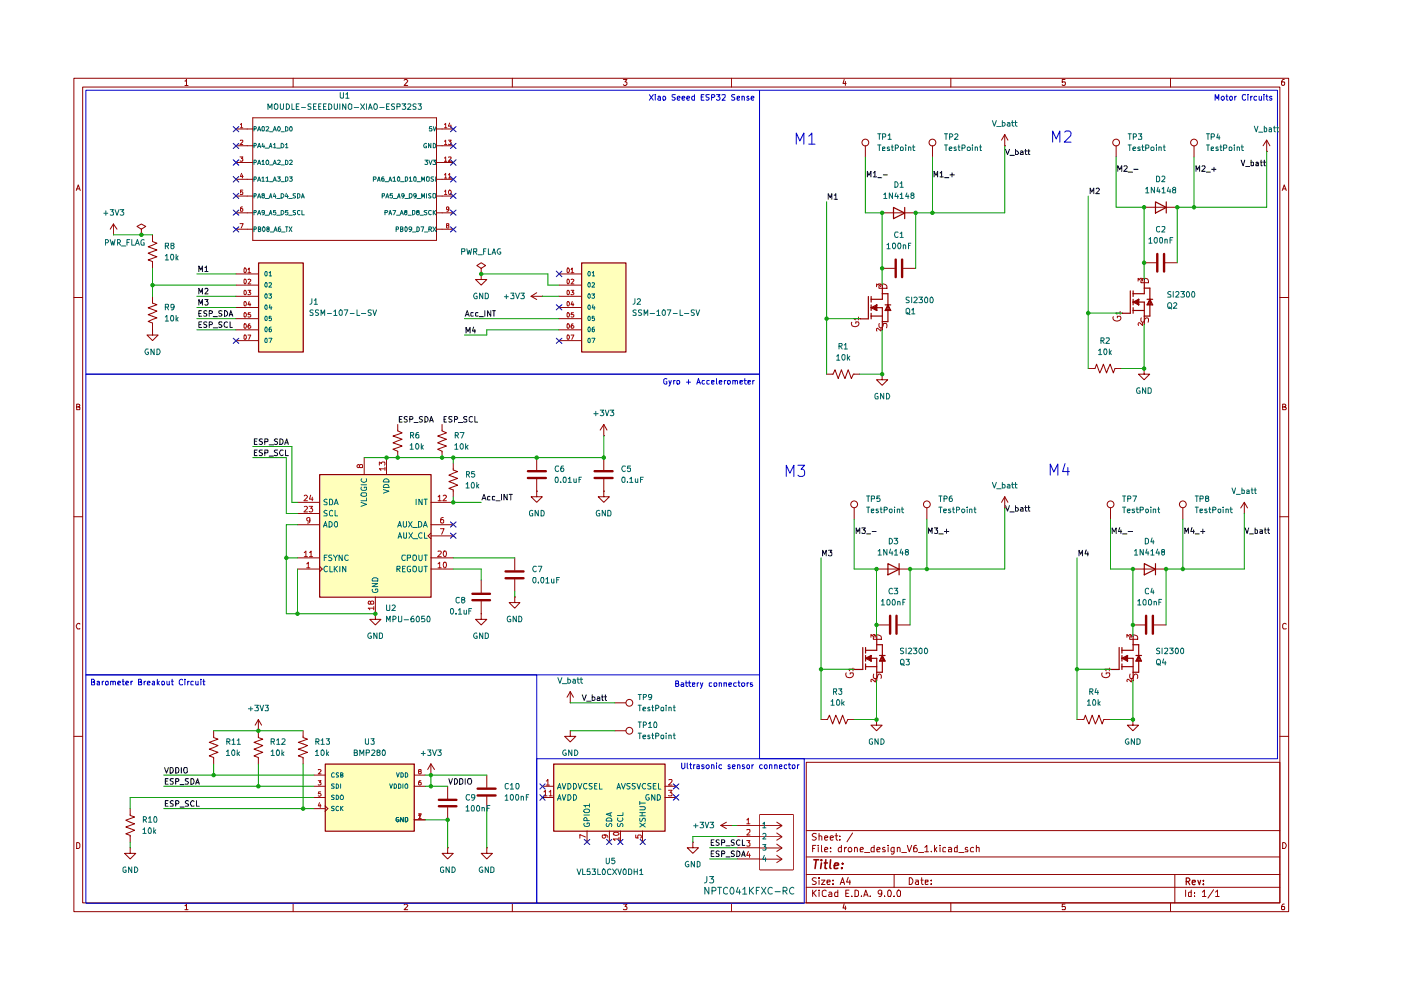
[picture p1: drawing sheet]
<svg xmlns="http://www.w3.org/2000/svg" width="297mm" height="210mm" viewBox="0 0 297 210" stroke-linecap="round" stroke-linejoin="round" font-family="sans-serif">
<g fill="none" stroke="#910000" stroke-width=".21">
<path d="M15.7 16.6h257.5v176.7h-257.5zM17.5 18.5h253.9v172.9h-253.9zM39.2 17.2h.2l.1-.4v1.3M39.2 18.1h.7M62.1 16.6v1.9M85.7 17l.2-.2h.3l.2 .3-.7 1h.7M108.6 16.6v1.9M132.2 16.8h.7l-.4 .6 .4 .1v.4l-.2 .2h-.4l-.1-.2M155.1 16.6v1.9M179 16.8l-.3 .9h.7M179.2 17.3v.8M201.6 16.6v1.9"/>
<path d="M225.8 16.8h-.6v.6h.6l.1 .1-.1 .5-.4 .1-.2-.2M248.2 16.6v1.9M272.3 16.8h-.3a.93 .93 0 0 0-.2 1.2h.5l.1-.5-.1-.1h-.5l-.1 .1M16.2 40.4l.4-1.2 .4 1.2M16.3 40h.5M271.9 40.4l.4-1.2 .4 1.2M272 40h.6M15.7 63.1h1.8M271.4 63.1h1.8M16.3 86.3h.4l.2-.3-.1-.2-.5-.1v1.2h.5l.1-.5-.2-.1M271.9 86.3l.6-.1v-.4l-.6-.1v1.2h.6l.2-.4-.3-.2M15.7 109.6h1.8"/>
<path d="M271.4 109.6h1.8M16.9 132.3l-.1-.1a.66 .66 0 0 0-.6 .4 .66 .66 0 0 0 .2 .7h.5M272.7 132.3l-.4-.1-.4 .3v.6l.2 .2h.6M15.7 156.1h1.8M271.4 156.1h1.8M16.3 178.6h.3l.3 .4v.6l-.3 .3h-.3zM170.9 161.6h100.5v29.8h-100.5zM170.9 176.1h100.5M172.3 179.9h.4M173 179.2h-.7v1.4M173.1 176.8l-.6-.1-.3 .3 .1 .3 .7 .2 .1 .2a.51 .51 0 0 1-.4 .4 .51 .51 0 0 1-.5 0M173.5 179.2v.1"/>
<path d="M173.5 179.7v.9M173.7 177.3l.3-.1 .2 .2v.7M173.7 176.7v1.4M174.2 179.2v1.2l.1 .2M174.8 177.6l.7-.1-.1-.2-.4-.1-.2 .2 .1 .7h.5M176 177.6l.7-.1-.1-.2-.4-.1-.2 .2 .1 .7h.5M176.1 179.7v.2M177 177.2h.6M177.3 176.7v1.2l.3 .2M178.1 178v.1M178.1 177.3v.1M178.4 179.2v1.4l-.6-.1a.6 .6 0 0 1 .2-.8h.4"/>
<path d="M179.1 179.7v.9M179.5 179.7l-.4 .3M180.8 176.6l-1.2 1.9M181.2 179.8l.2-.1h.3l.1 .9M181.2 179.7v.9M185.3 179.2v1.4h-.6v-.9h.6M187.6 179.7h-.3l-.2 .2 .2 .3 .4 .1-.1 .3h-.5M188.3 179.2v.1M188.3 179.7v.9M189.6 179.7v1.1l-.3 .3-.3-.1M189.6 179.7h-.5a.59 .59 0 0 0 0 .9h.5M190.2 179.8l.2-.1h.4v.9"/>
<path d="M190.2 179.7v.9M192.4 179.2l.4 1.4 .5-1.4M194.3 179.2l-.4 .1-.2 .3v.9h.7l.1-.5-.3-.3h-.2l-.3 .3M196.1 179.7l.4-.5v1.4M198.1 179.2v1.4M198.6 179.7l-.5 .6M199.3 179.2v.1M199.3 179.7v.9M200.5 179.7h-.3l-.3 .1v.7l.6 .1M201.1 179.7h.4l.3 .2v.7h-.7v-.4l.7-.2M202.9 179.2v1.4h-.5v-.8l.2-.1h.3M205.1 179.7h-.3l-.2 .2 .2 .3 .4 .1-.1 .3h-.5"/>
<path d="M206.4 179.7h-.3l-.4 .3 .2 .6h.5M207 179.8l.3-.1h.3v.9M207 179.2v1.4M271.9 178.6a.65 .65 0 0 1 .8 .7 .65 .65 0 0 1-.8 .6zM39.2 192h.2l.1-.3v1.2M39.2 192.9h.7M62.1 191.4v1.9M85.7 191.9l.2-.2h.3l.2 .2-.7 1h.7M108.6 191.4v1.9M132.2 191.7h.7l-.4 .5 .4 .2v.3l-.1 .2-.6-.1M155.1 191.4v1.9M170.9 188.1h100.5"/>
<path d="M170.9 185.4h100.5M170.9 181.7h100.5M172.3 188.7v1.4M172.5 189.3l.6 .8M173.1 186.2l-.6-.1-.3 .3 .3 .4 .6 .3a.51 .51 0 0 1-.4 .4 .51 .51 0 0 1-.5 0M173.1 188.7l-.8 .8M173.7 188.7v.2M173.7 186.1v.2M173.7 186.6v.9M173.7 189.1v1M174.2 186.6h.7l-.7 .9h.7M174.8 180.2l.7-.2-.1-.3h-.4l-.2 .2 .1 .7h.5"/>
<path d="M175.2 188.9l-.4-.2-.5 .4 .1 .8 .2 .2 .6-.1M175.3 187l.7-.1-.1-.3h-.5l-.1 .2 .1 .7h.5M175.8 189.2l.4-.1 .2 .3v.7h-.6l-.1-.4 .7-.2M176.1 180.5v.1M176.6 187.4v.1M176.6 186.6v.2M177.6 188.7v1.4h-.6v-.9h.6M178.1 187.5l.5-1.4 .5 1.4M178.3 187.1h.6M179 191.6l-.3 .9h.7M179.2 192.1v.8M179.3 189.4h.5"/>
<path d="M179.8 186l-.3 1h.8M180 188.7h-.7v1.4h.7M180.2 186.6v.9M180.6 190v.1M181.3 188.7h.3l.4 .4v.6l-.2 .4h-.5zM182.4 180.2l.6-.2-.1-.3h-.4l-.1 .7 .1 .2h.5M182.6 190v.1M183.1 190.1l.5-1.4 .5 1.4M183.2 189.7h.7M183.3 180.8h1.1M184.5 190v.1M185.9 180.2l.7-.2-.1-.3h-.4l-.2 .2 .1 .7h.5"/>
<path d="M186.9 189.3v.2l-.5 .1-.2-.3v-.3l.2-.3 .5 .2v.8l-.2 .4h-.3M187.5 190v.1M188.2 189l.3-.3a.78 .78 0 0 1 .6 .6 .78 .78 0 0 1-.3 .8l-.5-.1zM189.6 190v.1M189.6 185.4v2.7M190.3 188.8l.4-.1 .2 .3v.8l-.1 .3h-.5l-.1-.3v-.6zM191.2 180.8h1M192.8 186.1a.72 .72 0 0 1 .8 .7 .72 .72 0 0 1-.8 .7zM194.1 186.6h.5l.1 .9M194.7 186.9h-.4l-.2 .3 .2 .3h.4M194.7 180.8h1.1M195.2 186.6h.5"/>
<path d="M195.4 186.1v1.2l.3 .2M196.1 180.6h.7M196.2 187l.6-.1v-.3h-.6v.9h.6M197.4 187.4v.1M197.4 186.6v.2M197.4 180.5v.1M198.3 180.1l.3 .5M201.6 191.4v1.9M203.3 180.8h1.1M225.8 191.7h-.6v.6l.6-.1 .1 .2-.1 .5-.6-.1M248.2 191.4v1.9M249.1 185.4v6"/>
<path d="M251.4 188.7v1.4M252.6 188.7v1.4h-.5l-.1-.8 .2-.2 .4 .1M253.2 190v.1M253.2 189.2v.2M254.9 189.1l.5-.4v1.4M254.9 190.1h.8M257.3 188.6l-1.2 1.8M257.7 189.1l.4-.4v1.4M257.7 190.1h.8M272.3 191.7h-.3a.93 .93 0 0 0-.2 1.2h.5l.1-.5-.1-.2h-.5l-.1 .2"/>
<circle cx="180.2" cy="180.2" r=".43"/>
</g>
<path d="M251.5 186.9h.5l.3-.3v-.2l-.3-.3h-.5v1.5M251.8 186.9l.5 .7M252.8 187.1l.6-.1v-.4h-.5l-.1 .2 .1 .7h.5M254 186.6l.3 1 .3-1M255.1 187.4v.2M255.1 186.6v.2" fill="none" stroke="#910000" stroke-width=".25"/>
<path d="M172.6 182.3h1M173.1 182.3l-.3 1.8M174.2 182.3v.2M174.2 183l-.2 1.1M174.8 183h.6M175.1 182.3l-.2 1.8h.4M176.1 182.3l-.2 1.6 .3 .2M176.9 183.6l.9-.2-.1-.4h-.7l-.1 .9 .1 .2h.6M178.5 184v.1M178.6 183v.2" fill="none" stroke="#910000" stroke-width=".34"/>
<g fill="#ffb">
<path d="M117.3 162h23.7v14.2h-23.7z"/>
<path d="M68.9 162h18.9v14.2h-18.9z"/>
<path d="M67.7 100.6h23.7v26h-23.7z"/>
<path d="M123.3 55.7h9.4v18.9h-9.4z"/>
<path d="M54.8 55.7h9.5v18.9h-9.5z"/>
</g>
<g fill="none" stroke="#0f0f0f" stroke-width=".21">
<path d="M183.9 37.5v-1.2l.3 .9 .5-.9v1.2M185.2 36.7l.3-.4v1.2M185.2 37.5h.6M186.1 37.7h.8M187.3 37.1h.8M198 37.5v-1.2l.5 .9 .3-.9v1.2M199.3 36.7h.2l.1-.4v1.2M199.3 37.5h.7M200.2 37.7h1M201.4 37.1h1M201.8 36.7v.8M213.2 31.7l.4 1.1 .4-1.1"/>
<path d="M214.1 32.9h1M215.3 31.7v1.1h.4l.2-.2v-.3l-.3-.3-.3 .1M216.4 32.1l.3-.1 .2 .2v.6h-.5l-.1-.3 .2-.2h.4M217.3 32h.5M217.4 31.7v1l.4 .1M217.9 32h.5M218.1 31.7v1l.3 .1M237 36.3v-1.2l.4 .9 .4-.9v1.2M238.3 35.3l.5-.2 .2 .4-.7 .8h.7M239.2 36.5h.9M240.4 35.9h.9M253.6 36.3v-1.2l.3 .9 .4-.9v1.2"/>
<path d="M254.8 35.3l.5-.2 .2 .4-.7 .8h.7M255.8 36.5h.8M256.9 35.9h.9M257.4 35.5v.8M263.1 34l.5 1.1 .3-1.1M264.1 35.3h.8M265.3 34v1.1h.4l.1-.6h-.5M266.3 34.5h.5v.6h-.5v-.3l.5-.2M267.2 34.4h.4M267.4 34v1.1h.2M267.9 34.4h.4M268.1 34v1.1h.2"/>
<path d="M42.2 57.6v-1.2l.4 .8 .3-.8v1.2M43.4 56.7h.2l.2-.3v1.2M43.4 57.6h.7M175.6 42.2v-1.1l.4 .8 .4-.8v1.1M176.9 41.4l.3-.3v1.1M176.9 42.2h.6M231.1 41.1v-1.2l.4 .8 .4-.8v1.2M232.4 40l.4-.1 .3 .3-.8 .9h.8M42.2 62.3v-1.2l.4 .9 .3-.9v1.2M42.2 64.7v-1.2l.4 .8 .3-.8v1.2M42.2 66.5h.4M42.2 68.8h.4"/>
<path d="M42.8 65.9h-.6v1.2h.6M42.8 68.2h-.6v1.2h.6M43.4 61.3l.2-.2h.3l.2 .3-.7 .9h.7M43.4 63.5h.7l-.3 .4 .3 .3-.1 .4h-.6M43.9 66l-.5-.1-.2 .2 .1 .3 .5 .1v.5h-.6M43.9 68.3h-.6v.4l.5 .2 .1 .3-.3 .2-.4-.1M44.4 66.5h.5l.1-.2v-.3l-.6-.1v1.2M44.4 68.8h.5l.1-.1v-.4l-.6-.1v1.2M45.2 67.1h.9M45.2 69.5h.9M47.1 66h-.7v.3l.7 .4-.3 .4-.4-.1M47.1 68.3h-.7v.4l.7 .4-.3 .3-.4-.1"/>
<path d="M47.6 65.9a.6 .6 0 0 1 .7 .6 .6 .6 0 0 1-.7 .6zM48.3 68.3l-.3-.1a.6 .6 0 0 0-.5 .6 .6 .6 0 0 0 .5 .6l.3-.1M48.6 67.1l.3-1.2 .5 1.2M48.7 66.7h.6M48.8 68.2v1.2h.5M98.6 67.1l.5-1.2 .4 1.2M98.8 70.6v-1.2l.4 .9 .5-.9v1.2M98.8 66.7h.5M100.3 66.3l-.5 .1v.6h.5M100.4 69.3l-.2 .9h.6M100.7 69.8v.8M101.3 66.3l-.5 .1v.6h.5"/>
<path d="M101.6 67.1h.9M102.8 65.9v1.2M104.1 65.9v1.2l-.7-1.2v1.2M104.4 65.9h.7M104.7 65.9v1.2M53.9 93.6h.5M53.9 95.9h.5M54.5 93h-.6v1.2h.6M54.5 95.4h-.6v1.2h.6M55.6 93.1l-.4-.1-.3 .3 .2 .3 .5 .1v.4l-.1 .1-.6-.1M55.6 95.4h-.5l-.2 .2 .2 .3 .5 .2v.3l-.1 .2-.6-.1M56.1 93.6h.7v-.5l-.7-.1v1.2"/>
<path d="M56.1 96l.7-.1v-.4l-.7-.1v1.2M57.1 94.3h.9M57.1 96.7h.9M58.8 93.1l-.4-.1-.2 .3 .1 .3 .5 .1v.4l-.1 .1-.5-.1M58.8 95.4h-.5l-.1 .2 .1 .3 .5 .2v.3l-.1 .2-.5-.1M59.4 93l.5 .2 .1 .4-.1 .5-.3 .1h-.2zM60 95.5l-.5-.1a.67 .67 0 0 0-.2 .7 .67 .67 0 0 0 .5 .5l.2-.2M60.4 94.2l.4-1.2 .3 1.2M60.5 93.9h.5M60.5 95.4v1.2h.6M84.7 88.9h.4M85.3 88.3h-.6v1.2h.6"/>
<path d="M86.4 88.4h-.6v.4l.5 .2 .1 .2-.3 .3-.4-.1M86.9 88.9h.6v-.5l-.6-.1v1.2M87.8 89.6h.8M89.6 88.4h-.6v.4l.5 .2 .1 .2-.3 .3-.4-.1M90.1 88.3a.6 .6 0 0 1 .7 .6 .6 .6 0 0 1-.7 .6zM91.1 89.5l.3-1.2 .5 1.2M91.2 89.2h.6M94.1 88.9h.4M94.7 88.3h-.6v1.2h.6M95.8 88.4h-.6v.3l.6 .5-.2 .3-.4-.1M96.4 88.9h.5l.1-.2-.1-.3-.5-.1v1.2M97.2 89.6h.9"/>
<path d="M99 88.4l-.4-.1-.3 .3 .3 .3 .4 .2v.3h-.7M100.2 88.4a.45 .45 0 0 0-.7 .2v.6a.45 .45 0 0 0 .7 .2M100.7 88.3v1.2h.6M102.2 106l.4-1.2 .4 1.2M102.4 105.7h.5M103.9 105.3h-.5v.6l.5 .1M104.9 105.3h-.5v.6l.5 .1M105.2 106.2h.8M106.3 104.8v1.2M107.5 104.8v1.2l-.7-1.2v1.2M107.9 104.8h.7M108.3 104.8v1.2"/>
<path d="M174.4 117.9v-1.2l.4 .8 .4-.8v1.2M175.7 116.7h.7l-.4 .4 .4 .1v.5l-.2 .2h-.3l-.2-.2M181.5 113.1v-1.2l.4 .9 .4-.9v1.2M182.7 111.9h.8l-.5 .5h.4v.6h-.7M183.7 113.2h.9M184.9 112.7h.9M196.8 113.1v-1.2l.5 .9 .3-.9v1.2M198.1 111.9h.7l-.3 .5 .3 .1v.5h-.7M199.1 113.2h.9M200.2 112.7h1M200.7 112.2v.9M213.2 107.2l.4 1.2 .4-1.2"/>
<path d="M214.1 108.5h1M215.3 107.2v1.2h.4l.2-.2-.1-.5h-.5M216.4 107.7l.3-.1 .2 .2v.6h-.5l-.1-.3 .6-.2M217.3 107.6h.5M217.4 107.2v1l.1 .2h.3M217.9 107.6h.5M218.1 107.2v1l.3 .2M228.8 117.9v-1.2l.3 .8 .4-.8v1.2M230.3 116.6l-.3 .8h.8M230.6 117v.9M235.8 113.1v-1.2l.4 .9 .4-.9v1.2M237.4 111.8l-.2 .9h.6"/>
<path d="M237.7 112.4v.7M238 113.2h.9M239.2 112.7h.9M251.2 113.1v-1.2l.3 .9 .5-.9v1.2M252.7 111.8l-.2 .9h.7M253.1 112.4v.7M253.4 113.2h.9M254.6 112.7h.8M255 112.2v.9M264 111.9l.4 1.2 .4-1.2M264.9 113.2h.9M266.1 112.4h.5v.6h-.5"/>
<path d="M266.1 111.9v1.2M267.1 112.4h.5v.7M267.6 112.6l-.5 .1v.3h.5M268.1 112.4h.4M268.2 111.9v1l.3 .2M268.7 112.4h.5M268.9 111.9v1l.3 .2M123.4 147.3l.5 1.2 .4-1.2M124.4 148.7h.9M125.6 147.3v1.2h.4l.2-.2-.1-.5h-.5M126.7 147.8l.3-.1 .2 .2v.6h-.5l-.1-.2 .1-.2 .5-.1M127.5 147.7h.4"/>
<path d="M127.7 147.3v1l.2 .2M128.2 147.7h.4M128.4 147.3v1l.2 .2M34.9 162.7l.4 1.2 .4-1.2M35.1 170.3h.4M35.1 165.6h.4M35.6 169.8h-.5v1.1h.5M35.6 165.1h-.5v1.2h.5M36.1 162.7h.4a.66 .66 0 0 1 .2 .8 .66 .66 0 0 1-.6 .4zM36.7 169.8h-.4l-.2 .2 .1 .3a.47 .47 0 0 1 .5 .6h-.6M36.7 165.1h-.5l-.1 .2 .1 .3 .5 .2v.4h-.6M37.3 170.4l.5-.1v-.5h-.5v1.1"/>
<path d="M37.3 162.7h.4a.66 .66 0 0 1 .2 .8 .66 .66 0 0 1-.6 .4zM37.3 165.7l.5-.1v-.5h-.5v1.2M38.2 171.1h.8M38.2 166.4h.8M38.4 162.7v1.2M39.1 162.7h.4l.2 .2v.8l-.5 .2a.86 .86 0 0 1-.1-1.2zM40 169.8h-.6v.5l.5 .1 .1 .4-.1 .1h-.6M40 165.1h-.6v.5l.5 .2 .1 .2-.3 .3-.4-.1M40.5 165.1h.4a.66 .66 0 0 1 .2 .8 .66 .66 0 0 1-.6 .4zM41.1 169.9l-.2-.1a.67 .67 0 0 0-.5 .5 .67 .67 0 0 0 .2 .6h.5M41.5 166.3l.4-1.2 .3 1.2M41.6 165.9h.6"/>
<path d="M41.7 169.8v1.1h.5M95.2 165.1l.3 1.2 .4-1.2M96.4 165.1h.4a.66 .66 0 0 1 .2 .8 .66 .66 0 0 1-.6 .4zM97.5 165.1h.5l.1 .3v.5l-.3 .4h-.3zM98.6 165.1v1.2M99.3 165.1h.5a.77 .77 0 0 1-.1 1.2l-.4-.1a.87 .87 0 0 1 0-1.1zM150.8 178.6h.4M151.4 178.1h-.6v1.1h.6M152.5 178.1h-.4l-.3 .2 .1 .3 .5 .1v.5h-.6M153 178.6h.6v-.5h-.6v1.1M153.9 179.3h.9M155.7 178.1h-.4l-.3 .2 .1 .3 .5 .1v.5h-.6"/>
<path d="M156.9 178.1a.55 .55 0 0 0-.8 .5 .55 .55 0 0 0 .8 .6M157.4 178.1v1.1h.5M150.8 181h.4M151.4 180.4h-.6v1.2h.6M152.5 180.5l-.4-.1-.3 .3 .1 .2 .5 .2v.4h-.6M153 181h.6v-.5l-.6-.1v1.2M153.9 181.7h.9M155.7 180.5l-.4-.1-.3 .3 .1 .2 .5 .2v.4h-.6M156.2 180.4l.6 .2 .1 .3-.1 .5-.3 .2h-.3zM157.2 181.6l.4-1.2 .4 1.2M157.3 181.3h.6"/>
</g>
<g fill="none" stroke="#910000" stroke-width=".51">
<path d="M189.9 55v3.8M191.3 55v3.8M245.4 53.8v3.8M246.8 53.8v3.8M111.9 99.9h3.8M126.1 99.9h3.8M111.9 101.3h3.8M126.1 101.3h3.8M100.2 125.9h3.7M100.2 127.3h3.7M107.2 121.2h3.8M107.2 122.6h3.8"/>
<path d="M188.7 130.6v3.8M190.1 130.6v3.8M243 130.6v3.8M244.4 130.6v3.8M93 169.6h3.8M93 170.9h3.8M101.3 167.2h3.8M101.3 168.7h3.8"/>
</g>
<g fill="none" stroke="#910000" stroke-width=".21">
<path d="M50 27.3h3.6M50 30.9h3.6M50 34.5h3.6M50 38h3.6M53.6 25h38.9v26h-38.9zM92.5 27.3h3.6M92.5 30.9h3.6M92.5 34.5h3.6M92.5 38h3.6M183.5 30.9v2.4M197.7 30.9v2.4M213 30.9h.1"/>
<path d="M213 28.5l-.7 1.2M213 28.5l.7 1.2M213 28.5v2.4M236.6 30.9v2.4M253.2 30.9v2.4M268.6 32.1h.1M268.6 29.7l-.8 1.2M268.6 29.7l.6 1.2M268.6 29.7v2.4M24 49.8h.1M24 47.5l-.6 1.1M24 47.5l.8 1.1"/>
<path d="M24 47.5v2.3M30 48.6l.9-.6-.9-.5-1 .5 1 .6v1.2M30 49.8h.1M32.3 49.8v1.4l1 .4-1.9 .7 1.9 .7-1.9 .7 1.9 .7-1.9 .7 .9 .4v1.4M50 58.1h4.8M50 41.6h3.6M50 45.1h3.6M50 48.6h3.6M92.5 41.6h3.6M92.5 45.1h3.6M92.5 48.6h3.6M102 58.1v1.2h1.2l-1.2 1.2-1.2-1.2h1.2"/>
<path d="M102 58.1h.1M102 56.9l1-.6-1-.6-.9 .6 .9 .6v1.2M118.5 58.1h4.8M187 45.1h7.1M187 56.9h2.7M191.5 56.9h2.6M242 59.4a.84 .84 0 0 1 1-.3 .84 .84 0 0 1 .5 .8h-1.6zM242.6 59.3h.1M242.6 55.7h2.5M242.6 43.9h7M247.1 55.7h2.5M32.3 62.8v1.5l1 .3-1.9 .7 1.9 .7-1.9 .7 1.9 .7-1.9 .8 .9 .3v1.4"/>
<path d="M32.3 69.9v1.1h1.2l-1.2 1.2-1.1-1.2h1.1M32.3 69.9h.1M50 62.8h4.8M50 60.5h4.8M50 65.2h4.8M50 67.6h4.8M50 69.9h4.8M50 72.2h4.8M112.6 62.8l1.2 .7M112.6 62.8h2.4M113.8 62.1l-1.2 .7M115 62.8h.1"/>
<path d="M118.5 62.8h4.8M118.5 60.5h4.8M118.5 65.2h4.8M118.5 67.6h4.8M118.5 69.9h4.8M118.5 72.2h4.8M175.3 79.3h1.3l.4-.9 .7 1.9 .7-1.9 .8 1.9 .6-1.9 .7 1.9 .4-1h1.4M180.6 68.3a.75 .75 0 0 0 .7 1 .75 .75 0 0 0 .7-1l-.6-.1v.4M182.3 67.6h.1M186.4 68.6v.6l.3 .3 .4-.2 .3-.7h.5l.1 .2v.7M186.4 60.5a.9 .9 0 0 1 1.1-.3 .9 .9 0 0 1 .5 .9h-1.6zM187 79.3v1.2h1.2l-1.2 1.2-1.2-1.2h1.2"/>
<path d="M187 79.3h.1M187 69.9h.1M187 60.5h.1M230.7 78.1h1.5l.3-.9 .7 1.9 .7-1.9 .7 1.9 .8-1.9 .7 1.9 .3-1h1.4M236.1 67.1a.78 .78 0 0 0 .7 1 .78 .78 0 0 0 .8-1h-.7v.3M237.8 66.4h.1M242 67.4l-.1 .6 .3 .3 .4-.1 .3-.7a.36 .36 0 0 1 .6 .1l-.1 .7M242.6 78.1v1.2h1.2l-1.2 1.2-1.2-1.2h1.2M242.6 78.1h.1M242.6 68.7h.1M77.2 97v3.6M82 97v3.6"/>
<path d="M84.3 90v1.4l1 .4-2 .7 2 .6-2 .8 2 .7-2 .6 1 .5v1.3M93.7 90v1.4l1 .4-1.9 .7 1.9 .6-1.9 .8 1.9 .7-1.9 .6 .9 .5v1.3M96.1 98.2v1.5l.9 .3-1.8 .8 1.8 .6-1.8 .7 1.8 .8-1.8 .6 .9 .4v1.4M113.8 97v2.7M128 92.4h.1M128 90v2.4M128 97v2.7M128 90l-.7 1.2M128 90l.7 1.2M63.1 106.5h4.6M63.1 108.9h4.6M63.1 111.3h4.6"/>
<path d="M63.1 118.3h4.6M91.4 106.5h4.7M91.4 111.3h4.7M91.4 118.3h4.7M91.4 113.6h4.7M91.4 113l-.6 .6 .6 .6M109.1 118.3v2.6M113.8 104.1v1.2h1.2l-1.2 1.2-1.2-1.2h1.2M113.8 104.1h.1M113.8 101.5v2.6M128 104.1v1.2h1.2l-1.2 1.2-1.2-1.2h1.2M128 104.1h.1"/>
<path d="M128 101.5v2.6M181.1 107.7v2.4M196.5 107.7v2.4M213 107.7h.1M213 105.3v2.4M213 105.3l-.7 1.2M213 105.3l.7 1.2M235.5 107.7v2.4M250.8 107.7v2.4M263.8 108.9h.1M263.8 106.5l-.7 1.2M263.8 106.5l.7 1.2"/>
<path d="M263.8 106.5v2.4M63.1 120.6h4.6M67.7 120.1l.6 .5-.6 .6M79.6 130.1v1.2h1.2l-1.2 1.2-1.2-1.2h1.2M79.6 130.1h.1M79.6 126.6v3.5M91.4 120.6h4.7M102 130.1v1.2h1.2l-1.2 1.2-1.2-1.2h1.2M102 130.1h.1M102 123v2.6M102 127.5v2.6M109.1 126.6v1.2h1.1l-1.1 1.1-1.2-1.1h1.2"/>
<path d="M109.1 126.6h.1M109.1 122.8v2.6M185.3 134.9a1.03 1.03 0 0 1 1.6 .2v.5h-1.7zM185.8 134.9h.1M185.8 120.6h7.2M185.8 132.5h2.7M190.3 132.5h2.7M239.6 134.9a1.06 1.06 0 0 1 1.6 .2v.5h-1.7zM240.2 134.9h.1M240.2 120.6h7M240.2 132.5h2.5M244.7 132.5h2.5"/>
<path d="M45.3 154.9v1.5l.9 .3-1.8 .7 1.8 .7-1.8 .7 1.8 .7-1.8 .8 .9 .3v1.4M54.8 152.6v3.8l.9 .3-1.9 .7 1.9 .7-1.9 .7 1.9 .7-1.9 .8 1 .3v1.4M54.8 154.9h.1M54.8 152.6l-.7 1.2M54.8 152.6l.7 1.2M64.3 154.9v1.5l.9 .3-2 .7 2 .7-2 .7 2 .7-2 .8 1.1 .3v1.4M120.9 154.9v1.2h1.2l-1.2 1.2-1.2-1.2h1.2M120.9 154.9h.1M120.9 149h.1M120.9 146.6l-.7 1.2M120.9 146.6l.7 1.2M120.9 146.6v2.4"/>
<path d="M130.4 149h2.3M130.4 154.9h2.3M174.1 152.6h1.3l.5-1 .6 1.9 .7-1.9 .8 1.9 .6-1.9 .7 1.9 .4-.9h1.4M179.4 142.7a.77 .77 0 0 0 .7 1 .77 .77 0 0 0 .7-1h-.5v.2M181.1 141.9h.1M185.3 142.9l-.1 .7 .1 .2h.5l.4-.8 .2-.1 .3 .1 .2 .3-.1 .5M185.8 152.6v1.2h1.2l-1.2 1.1-1.1-1.1h1.1M185.8 152.6h.1M185.8 144.3h.1M228.3 152.6h1.5l.3-1 .8 1.9 .7-1.9 .6 1.9 .8-1.9 .7 1.9 .3-.9h1.5M233.7 142.7a.79 .79 0 0 0 .7 1 .79 .79 0 0 0 .8-1h-.7v.2M235.5 141.9h.1"/>
<path d="M239.6 142.9l-.1 .7 .2 .2h.4l.4-.7 .2-.2 .3 .1 .2 .3-.1 .5M240.2 144.3h.1M240.2 152.6v1.2h1.2l-1.2 1.1-1.2-1.1h1.2M240.2 152.6h.1M27.6 179.7v1.2h1.2l-1.2 1.2-1.2-1.2h1.2M27.6 179.7h.1M27.6 171.4v1.5l.9 .3-1.8 .7 1.8 .8-1.8 .6 1.8 .7-1.8 .8 .9 .3v1.5M66.5 169.1h2.4M66.5 166.7h2.4M66.5 164.3h2.4M66.5 171.4h2.4M68.9 170.9l.6 .5-.6 .6"/>
<path d="M87.8 166.7h2.4M87.8 164.3h2.4M87.8 173.8h2.4M91.4 164.3h.1M91.4 162l-.7 1.2M91.4 162l.7 1.2M91.4 162v2.3M94.9 179.7v1.2h1.2l-1.2 1.2-1.2-1.2h1.2M94.9 179.7h.1M94.9 166.7v2.6M94.9 171.2v2.6M103.2 179.7v1.2h1.2l-1.2 1.2-1.2-1.2h1.2"/>
<path d="M103.2 179.7h.1M103.2 164.3v2.7M103.2 168.8v2.6M115 169.1h2.3M115 166.7h2.3M124.5 176.2v2.4M129.2 176.2v2.4M131.6 176.2v2.4M136.2 176.2v2.4M141 169.1h2.3M141 166.7h2.3M146.9 178.6v1.1h1.2l-1.2 1.2-1.2-1.2h1.2"/>
<path d="M146.9 178.6h.1M152.8 175l1.2 .7M152.8 175h2.4M154 174.3l-1.2 .7M155.2 175h.1M156.3 175h9.5M156.3 177.4h4.7M156.3 179.7h4.7M161.1 172.7h7.1v11.7h-7.1zM161.1 177.4h4.7M161.1 179.8h4.7M164.6 174.3l1.2 .7"/>
<path d="M164.6 176.6l1.2 .8M164.6 178.9l1.2 .9M165.8 175l-1.2 .8M165.8 177.4l-1.2 .8M165.8 179.8l-1.2 .8M156.3 182.1h4.7M161.1 182.2h4.7M164.6 181.3l1.2 .9M165.8 182.2l-1.2 .7"/>
<circle cx="183.5" cy="30.2" r=".72"/>
<circle cx="197.7" cy="30.2" r=".72"/>
<circle cx="236.6" cy="30.2" r=".72"/>
<circle cx="253.2" cy="30.2" r=".72"/>
<circle cx="181.1" cy="106.9" r=".72"/>
<circle cx="196.5" cy="106.9" r=".72"/>
<circle cx="235.5" cy="106.9" r=".72"/>
<circle cx="250.8" cy="106.9" r=".72"/>
<circle cx="133.4" cy="149" r=".72"/>
<circle cx="133.4" cy="154.9" r=".72"/>
</g>
<g fill="none" stroke="#910000" stroke-width=".25">
<path d="M54.8 55.8h9.5v18.8h-9.5zM123.3 55.8h9.4v18.8h-9.4zM189.4 44l2.4 1.2-2.4 1.2zM191.8 44v2.4M242.6 59.3v3h-2.4M245 42.8l2.3 1.2-2.3 1.2zM247.3 42.8v2.4M184.1 62.9v4.7h-1.8M184.7 65.2h2.4v4.8M184.7 62.9v1.2M184.7 64.6v1.2M184.7 66.4v1.2"/>
<path d="M184.7 67h2.4M184.7 65.2l1.2 .6M185.3 65.2l.6 .6M185.3 65.2a.59 .59 0 0 1 .6 .6M185.9 64.6a.59 .59 0 0 1-.6 .6M185.9 64.6l-.6 .6M185.9 64.6l-1.2 .6M185.9 64.6v1.2M187.1 62.3h1.2v5.9h-1.2M187.1 60.5v3h-2.4M187.7 64.6h1.1M187.7 65.7h1.1"/>
<path d="M188 65.7v-.5l.3-.2 .2 .2v.5M188.3 64.6l.5 1.2h-1.1zM239.6 61.7v4.7h-1.7M240.2 61.7v1.2M240.2 63.5v1.1M240.2 65.2v1.2M240.2 65.8h2.4M240.2 64.1h2.4v4.7M240.2 64.1l1.2 .5M240.8 64.1l.6 .5M240.8 64.1a.59 .59 0 0 1 .6 .5M241.4 63.5a.59 .59 0 0 1-.6 .6"/>
<path d="M241.4 63.5v1.1M241.4 63.5l-.6 .6M241.4 63.5l-1.2 .6M242.6 61.1h1.2v5.9h-1.2M243.2 63.5h1.2M243.3 64.5h.9M243.5 64.5v-.4l.3-.3 .2 .7M243.8 63.5l.6 1.1h-1.2zM67.8 100.6h23.6v26h-23.6zM188.3 119.5l2.3 1.2-2.3 1.2zM190.6 119.5v2.4M242.6 119.5l2.4 1.2-2.4 1.2z"/>
<path d="M245 119.5v2.4M182.9 137.3v4.6h-1.8M183.5 139.6h2.4v4.7M183.5 137.3v1.2M183.5 139v1.2M183.5 139.6l1.2 .6M184.7 139a.59 .59 0 0 1-.6 .6 .59 .59 0 0 1 .6 .6M184.7 139v1.2M184.7 139l-.6 .6 .6 .6M184.7 139l-1.2 .6M185.9 136.7h1.2v5.8h-1.2M185.9 134.9v3h-2.4"/>
<path d="M186.5 139h1.2M187.1 139l.6 1.2h-1.2zM237.3 137.3v4.6h-1.8M237.9 139.6h2.3v4.7M237.9 137.3v1.2M237.9 139v1.2M237.9 139.6l1.2 .6M238.5 139.6l.6 .6M238.5 139.6a.59 .59 0 0 1 .6 .6M239.1 139a.59 .59 0 0 1-.6 .6M239.1 139l-.6 .6M239.1 139l-1.2 .6"/>
<path d="M239.1 139v1.2M240.2 136.7h1.2v5.8h-1.2M240.2 134.9v3h-2.3M240.8 139h1.2M241.4 139l.6 1.2h-1.2zM183.5 141.4h2.4M183.5 140.8v1.1M186.6 140.1h1M186.8 140.1v-.5l.3-.2 .2 .2v.5M237.9 140.8v1.1M237.9 141.4h2.3M240.9 140.1h1"/>
<path d="M241.2 140.1v-.5l.2-.2 .3 .2v.5M69 162h18.8v14.2h-18.8zM117.4 162h23.6v14.2h-23.6z"/>
</g>
<g fill="none" stroke="#b90000" stroke-width=".21">
<path d="M50.9 33.3h.6l-.3 .3 .3 .1v.4h-.6M51 26.4l.2-.2v.9M51 29.8l.4-.1 .1 .4-.6 .5h.6M51 27.1h.5M51.2 36.7l-.2 .7h.6M51.4 37.1v.7M94.2 26.4l.3-.2v.9M94.2 30l.3-.3v.9M94.2 33.5l.3-.2v.9M94.2 37.1l.3-.4v1.1M94.2 27.1h.5M94.2 30.6h.5"/>
<path d="M94.2 34.2h.5M94.2 37.8h.5M95.1 29.7h.6l-.4 .4h.3l.1 .4-.2 .1h-.4M95.1 33.4l.5-.1 .1 .1-.6 .8h.6M95.1 37.1l.2-.4v1.1M95.1 37.8h.6M95.3 26.1l-.2 .7h.6M95.6 26.5v.6M50.9 47.4h.7l-.5 .9M51.4 43.9h-.3l-.1 .8h.5v-.4l-.4-.1-.1 .2M51.5 40.3h-.5v.5l.1-.2 .4 .2-.1 .4-.4-.1M51.9 56.8a.55 .55 0 0 1 .3 .5 .55 .55 0 0 1-.3 .5l-.2-.1v-.6z"/>
<path d="M51.9 59.2a.55 .55 0 0 1 .3 .5 .55 .55 0 0 1-.3 .5l-.2-.3v-.5zM52.6 57.1l.2-.3v1M52.6 59.3a.31 .31 0 0 1 .4-.1 .31 .31 0 0 1 .1 .4l-.5 .6h.6M52.6 57.8h.6M94.2 40.6l.3-.3v.9M94.2 41.2h.5M94.8 47.8h-.1v-.3l.4-.1 .1 .4-.5 .1v.4h.5v-.4l-.2-.1M95.2 40.4l.1-.1a.47 .47 0 0 1 .4 .5 .47 .47 0 0 1-.5 .4l-.1-.3zM95.2 44.3l-.2 .1h-.3v-.5h.5v.7l-.5 .2M120.4 56.8a.55 .55 0 0 1 .3 .5 .55 .55 0 0 1-.3 .5l-.2-.1v-.6zM120.4 59.2a.55 .55 0 0 1 .3 .5 .55 .55 0 0 1-.3 .5l-.2-.3v-.5zM121.1 57.1l.2-.3v1"/>
<path d="M121.1 59.3a.31 .31 0 0 1 .4-.1 .31 .31 0 0 1 .1 .4l-.5 .6h.6M121.1 57.8h.6M241.3 59.6v-.6l.3 .4 .1-.4h.4v.6M51.8 68.7a.47 .47 0 0 1 .5 .4 .47 .47 0 0 1-.5 .5zM51.8 71a.47 .47 0 0 1 .5 .5 .47 .47 0 0 1-.4 .5l-.2-.2zM51.9 61.6a.48 .48 0 0 1 .3 .5 .48 .48 0 0 1-.4 .4l-.1-.8zM51.9 63.9a.47 .47 0 0 1 .4 .5 .47 .47 0 0 1-.5 .5l-.1-.8zM51.9 66.3a.47 .47 0 0 1 .4 .5 .47 .47 0 0 1-.5 .4l-.1-.7zM52.6 61.6h.6l-.4 .4h.2l.2 .3-.2 .2-.4-.1M52.6 71h.6l-.5 1M52.8 63.9l-.2 .7h.6M53 68.7h-.3l-.1 .7 .1 .2h.3l.2-.2v-.2l-.3-.2-.3 .2"/>
<path d="M53 64.3v.6M53.1 66.3h-.4l-.1 .4h.5l.1 .4-.2 .1-.4-.1M120.3 68.7a.47 .47 0 0 1 .5 .4 .47 .47 0 0 1-.5 .5zM120.3 71a.47 .47 0 0 1 .5 .5 .47 .47 0 0 1-.4 .5l-.2-.2zM120.4 61.6a.48 .48 0 0 1 .3 .5 .48 .48 0 0 1-.4 .4l-.1-.8zM120.4 63.9a.47 .47 0 0 1 .3 .5 .47 .47 0 0 1-.4 .5l-.1-.8zM120.4 66.3a.47 .47 0 0 1 .3 .5 .47 .47 0 0 1-.4 .4l-.1-.7zM121.1 61.6h.6l-.4 .4h.2l.2 .3-.2 .2-.4-.1M121.1 71h.6l-.5 1M121.3 63.9l-.2 .7h.6M121.5 68.7h-.3l-.1 .7 .1 .2h.3l.2-.2v-.2l-.3-.2-.3 .2M121.5 64.3v.6"/>
<path d="M121.6 66.3h-.4l-.1 .4h.5l.1 .4-.2 .1-.4-.1M182 67.6h-.9l.3 .2M182 67.2v.6M185.8 60.8v-.6l.4 .3 .1-.3h.4v.6M186.8 69.6v.6l-.7-.6-.3 .1 .1 .5M237.5 66.4h-.9l.2 .2M237.5 66v.6M242.2 68.4v.6l-.6-.6-.3 .3 .1 .3M76.2 98.7l.3-.2 .4 .1-.1 .5h-.4l-.4-.6-.3 .2 .2 .4h.2l.1-.1M80.4 98.6v-.6l.5 .3 .1-.3h.5v.6M81.6 99.4h-1.2l.4 .3M81.6 99.1v.6"/>
<path d="M64.5 105.2l.4-.2 .3 .3-.8 .9h.8M64.5 107.4h.4l.3 .3-.8 .8h.8M64.5 117.2l.4-.4v1.2M64.5 118h.7M65 119.5l.4-.3v1.2M65.5 107.4h.8l-.4 .4 .3 .1v.6h-.7M65.6 117.2l.4-.4v1.2M65.6 118h.7M65.7 110.2l-.2 .3h-.2l-.3-.3 .1-.4h.6v.9l-.5 .2M65.9 105l-.3 .8h.8M66.2 105.4v.8M92.9 105.3l.3-.3v1.2"/>
<path d="M92.9 116.9l.5-.1 .2 .4-.8 .8h.8M92.9 119.5l.3-.3v1.2M92.9 106.2h.7M93.4 112.1h.7l-.5 1.2M94 105.2l.4-.2 .3 .3-.8 .9h.8M94 109.7h-.3a.73 .73 0 0 0-.1 1.2l.5-.1v-.5l-.5-.1-.2 .2M94.1 116.9v-.1a.59 .59 0 0 1 .6 .4 .59 .59 0 0 1-.1 .7l-.2 .1-.3-.1zM94.1 119.3v-.1a.59 .59 0 0 1 .6 .4 .59 .59 0 0 1-.1 .6l-.2 .2-.3-.2zM65 120.4h.7M78.6 127.7l.2-.3 .4 .3v.4h-.5l-.2-.6h-.4v.6h.4l.1-.2M79.2 128.9h-1.1l.3 .4M79.2 128.6v.7"/>
<path d="M92.9 120.4h.7M184.7 135.1v-.6l.3 .4 .2-.4h.2l.2 .3-.1 .3M238.9 135.1v-.6l.4 .4 .4-.4 .2 .2-.1 .4M180.8 141.9h-.9l.3 .3M180.8 141.6v.6M185.6 144v.6l-.7-.6-.2 .1v.4M235.2 141.9h-1l.3 .3M235.2 141.6v.6M239.9 144v.6l-.7-.6-.3 .2 .1 .3M67.5 163.2h.4l.2 .1-.6 .8h.6M67.5 165.5h.6l-.4 .4 .4 .1v.3l-.3 .2-.3-.1M67.7 170.2l-.2 .7h.6"/>
<path d="M67.9 170.5v.7M68 167.9h-.4l-.1 .4 .4-.1 .2 .5-.3 .1-.3-.1M88.7 172.9l.3-.3v1M88.7 172.6h.6l-.4 1M88.7 173.6h.6M88.9 163.6l-.2-.3 .1-.1h.4v.3l-.4 .1-.1 .1 .2 .4 .4-.2-.1-.3h-.1M89.2 165.5h-.3l-.2 .4v.4l.2 .2 .3-.1v-.5h-.4l-.1 .1M115.3 167.9l.4-.3v1.1M115.3 168.7h.7M115.8 165.6l.4-.3v1.2M115.8 166.5h.7M116.4 167.9l.4-.3v1.1"/>
<path d="M116.4 168.7h.7M124.1 177.5l-1.2-.5v.7M128.2 177l.2 .2v.3l-.2 .2-.4-.1v-.6h.8l.3 .5M130.1 176.5l.6-.1 .5 .3a.62 .62 0 0 1-.6 .4 .62 .62 0 0 1-.6-.4zM131.2 177.9h-1.2l.4 .3M131.2 177.5v.7M134.8 177v.6l.5 .1v-.7h.5l.2 .2v.3l-.2 .2M141.7 167.6h.8l-.4 .5h.3v.6h-.7M141.8 165.4l.6-.1 .1 .3-.8 .9h.8M158.3 173.8h.2l.2-.3v1.2M158.3 175.9h.7v.5l-.7 .6h.7M158.3 178.2h.7l-.3 .4 .3 .2v.5h-.7"/>
<path d="M158.3 174.7h.7M158.7 180.5l-.4 .9h.8M158.9 181v.8"/>
</g>
<g fill="none" stroke="#006665" stroke-width=".21">
<path d="M53.8 27.3h.5l.1-.3-.2-.2h-.4v1M53.8 30.9h.4l.2-.2-.2-.3h-.4v.9M53.8 34.5h.4l.2-.4-.2-.1h-.4v.9M53.8 38h.4l.2-.2-.1-.3h-.5v.9M54.6 27.8l.3-1 .4 1M54.6 31.3l.3-.9 .4 .9M54.6 34.9l.3-.9 .4 .9M54.6 38.4l.3-.9 .4 .9M54.7 27.5h.5M54.7 31.1h.5M54.7 34.6h.5M54.7 38.2h.5"/>
<path d="M55.5 34.2l.3-.2v.9M55.5 37.8l.3-.3v.9M55.5 34.9h.5M55.5 38.4h.5M55.7 26.8l.3 .2v.8h-.4l-.1-.2v-.6zM55.7 30.4l-.2 .7h.6M56 30.7v.6M56.2 31.4h.8M56.4 26.9l.4-.1 .2 .2-.6 .8h.6M56.4 37.8l.3-.3v.9M56.4 38.4h.6M56.5 34h.1a.47 .47 0 0 1 .4 .5 .47 .47 0 0 1-.4 .4l-.2-.4z"/>
<path d="M57.1 31.3l.3-.9 .3 .9M57.1 27.9h.7M57.1 31.1h.5M57.1 35h.7M57.1 38.5h.7M57.9 27.8l.4-1 .3 1M57.9 34.9l.4-.9 .3 .9M57.9 38.4l.4-.9 .3 .9M58 30.6l.3-.2v.9M58 31.3h.5M58.1 27.5h.4M58.1 34.6h.4"/>
<path d="M58.1 38.2h.4M58.7 31.4h.7M58.8 34a.31 .31 0 0 1 .4 0 .31 .31 0 0 1 .2 .4l-.6 .5h.6M58.8 37.5h.6l-.3 .3 .3 .2v.3l-.2 .1h-.4M58.9 26.9l.2-.1a.47 .47 0 0 1 .4 .5 .47 .47 0 0 1-.5 .5l-.2-.4zM59.6 30.4h.3l.2 .2a.45 .45 0 0 1-.2 .7h-.3zM59.6 27.9h.7M59.6 35h.7M59.6 38.5h.7M60.5 26.8l.5 .3v.5l-.1 .2h-.4zM60.5 30.6l.3-.2v.9M60.5 34l.5 .2-.1 .7h-.4z"/>
<path d="M60.5 37.5h.4l.1 .2v.5l-.3 .2h-.2zM60.5 31.3h.5M61.4 34h.4l.2 .1-.6 .8h.6M61.4 37.5h.6l-.4 .3 .4 .2v.3l-.2 .1h-.4M61.5 26.9l.1-.1a.48 .48 0 0 1 .4 .5 .48 .48 0 0 1-.4 .5l-.2-.4zM79.2 38h.4l.2-.2-.1-.3h-.5v.9M80 38.4l.3-.9 .3 .9M80.1 38.2h.4M81.4 37.5l-.5 .2v.7h.5v-.5l-.3-.1-.2 .2M81.6 38.5h.8M82.5 38.4l.2-.9 .4 .9M82.5 38.2h.5"/>
<path d="M83.3 37.8l.4-.3v.9M83.3 38.4h.6M84.3 37.6l.4-.1 .1 .2v.6l-.2 .1a.53 .53 0 0 1-.3-.8zM84.9 38.5h.8M85.9 37.5h.4a.53 .53 0 0 1 .1 .6 .53 .53 0 0 1-.5 .3zM86.8 37.8l.2-.3v.9M86.8 38.4h.6M87.8 37.5h.3l.1 .2v.6l-.1 .1-.4-.1zM88.4 38.5h.8M89.4 38.4v-.9l.3 .7 .3-.7v.9M90.1 34h.6l-.4 .3 .4 .2-.1 .4-.5-.1M90.4 30.5a.46 .46 0 0 0-.5 .2 .46 .46 0 0 0 .2 .6h.3v-.3h-.1"/>
<path d="M90.4 37.6h.6v.7l-.2 .1-.4-.1zM90.9 34l.4 .9 .3-.9M91.4 30.4v.9l-.6-.9v.9M91.5 26.8h-.4l-.1 .5h.5v.5l-.5-.1M91.8 34h.6l-.4 .3 .4 .1v.4h-.6M91.9 26.8l.2 1 .4-1M91.9 30.4l.5 .2v.6l-.2 .1h-.3zM91.9 37.5h-.4l-.1 .2 .1 .2 .4 .1v.3l-.1 .1h-.4M92.4 37.5v.9M53.8 41.6l.5-.1v-.4h-.5v.9M53.8 45h.5v-.4h-.5v1M53.8 48.6h.5l.1-.3-.2-.2h-.4v1"/>
<path d="M54.6 42l.3-.9 .4 .9M54.6 45.6l.3-1 .4 1M54.7 41.7h.5M54.7 45.2h.5M54.8 48.6l.4-.1 .1-.2-.5-.2v1h.3l.2-.4-.3-.1M55.7 41.4l-.2-.3h.5v.2l-.5 .3v.3l.2 .1 .3-.1v-.3l-.1-.2M55.7 48.2l.2-.1a.55 .55 0 0 1 .3 .5 .55 .55 0 0 1-.3 .5l-.3-.4zM56 45v.1h-.4l-.1-.4h.5v.8l-.4 .1M56.2 57.7l.4-.1v.1v.8l-.4-.1zM56.2 42.1h.8M56.2 45.6h.8M56.7 48.5l-.1-.2 .1-.2 .4 .1v.2l-.5 .3 .1 .4 .4-.2v-.3l-.2-.1"/>
<path d="M57.1 42l.3-.9 .3 .9M57.1 45.6l.3-1 .3 1M57.1 57.8l.2-.2v.9M57.1 58.5h.5M57.1 41.7h.5M57.1 45.2h.5M57.3 49.2h.7M58.1 49.1l.3-1 .4 1M58.2 41l-.2 .7h.5M58.2 48.8h.4M58.4 44.6h-.4v.4h.4l.1 .4-.2 .2-.3-.1M58.4 41.3v.7"/>
<path d="M58.7 42.1h.7M58.7 45.6h.7M59.4 48.1l-.4 .2v.6l.2 .2 .3-.2-.1-.4h-.3l-.1 .2M59.6 41.1h.3a.45 .45 0 0 1 .2 .6l-.2 .3h-.3zM59.6 44.6h.3a.45 .45 0 0 1 .2 .7l-.2 .3h-.3zM59.7 49.2h.8M60.5 48.1h.5M60.7 41l-.2 .7h.6M60.8 48.1v1M61 41.3v.7M61 44.6h-.5v.4h.5v.5h-.5M61.2 42.1h.8"/>
<path d="M61.2 45.6h.8M61.3 48.1l.6 1M61.9 48.1l-.6 1M62.7 41.1h-.6v.3l.6 .3v.2h-.6M62.7 44.6l-.6 .1v.3l.6 .1v.4h-.6M63.1 41.1h.3l.2 .1v.5l-.3 .3h-.2zM63.6 44.7l-.4-.1-.1 .2v.5l.2 .3 .3-.1M63.9 42l.3-.9 .3 .9M64 44.6v1h.5M64 41.7h.4M81 41.6h.4l.1-.2-.1-.3h-.4v.9M81.6 45h.4l.2-.2-.2-.2h-.4v1"/>
<path d="M81.8 42l.3-.9 .4 .9M81.9 41.7h.5M82.5 45.6l.2-1 .4 1M82.5 45.2h.5M83.2 41.1h-.5v.4h.5v.4h-.5M83.3 44.6h.6l-.4 1M83.4 42.1h.8M84 48.6h.4l.1-.4-.5-.1v1M84.1 45.6h.7M84.2 42l.4-.9 .2 .9M84.3 41.7h.5M84.8 45.6l.4-1 .3 1"/>
<path d="M84.9 48.6h.4l.1-.2-.1-.3h-.4v1h.4l.1-.2v-.2l-.1-.1M84.9 45.2h.5M85.7 41.4l-.4 .3-.1-.1v-.5h.4l.1 .1-.2 .7-.2 .1M85.9 42.1h.7M85.9 45l-.1-.2 .1-.2 .4 .1-.1 .3-.4 .1 .1 .5 .4-.1v-.5h-.2M86 48.1a.55 .55 0 0 1 .4 .5 .55 .55 0 0 1-.4 .5l-.1-.2v-.6zM86.5 45.6h.7M86.8 41.1h.4a.54 .54 0 0 1 .1 .6 .54 .54 0 0 1-.5 .3zM87.3 48.5l-.1 .2h-.4l-.1-.4 .2-.2 .4 .2-.1 .6-.4 .2M87.5 44.6h.3l.2 .2v.5l-.4 .3h-.1zM87.5 49.2h.6M88.2 41.4v.2l-.3 .1-.2-.1v-.5h.5v.6l-.4 .3"/>
<path d="M88.4 48.1h.2l.3 .2v.6l-.3 .2h-.2zM88.4 42.1h.8M88.5 45l-.2-.2 .1-.2h.4v.4h-.3l-.2 .1 .2 .5 .4-.2-.2-.4M89.1 45.6h.6M89.2 48.1h.6l-.3 1M89.4 42v-.9l.3 .6 .3-.6v.9M90 49.2h.7M90.4 41.1v.9M90.5 44.6h-.4l-.2 .2 .6 .4v.2l-.2 .2-.4-.1M90.9 48.6h.5l.1-.3-.6-.2v1M91.2 48.6l.3 .5M91.4 41.1h-.5l-.1 .1 .6 .5v.2h-.6"/>
<path d="M91.4 44.7l-.4-.1a.48 .48 0 0 0-.1 .6 .48 .48 0 0 0 .5 .3M91.8 41.1h.6l-.1 .8-.4 .1-.1-.2zM91.8 48.1l.7 1M91.9 44.6v1M91.9 45l.5 .6M92.4 44.6l-.5 .5M92.5 48.1l-.7 1M124.7 57.7l.4-.1v.1v.8l-.4-.1zM125.6 57.8l.2-.2v.9M125.6 58.5h.5M56.2 60l.4-.1v.2v.6l-.1 .2a.53 .53 0 0 1-.3-.9zM56.2 62.4l.4-.1v.2v.6l-.1 .1a.53 .53 0 0 1-.3-.8z"/>
<path d="M56.2 64.8l.4-.1v.2v.5l-.1 .2a.53 .53 0 0 1-.3-.8zM56.2 67.1h.4v.1v.6l-.1 .2a.53 .53 0 0 1-.3-.9zM56.2 69.4l.3-.1 .1 .3v.5l-.1 .3a.68 .68 0 0 1-.3-1zM56.2 71.8l.3-.1 .1 .2v.7h-.4zM57 62.3h.6l-.4 .4 .4 .1v.3l-.2 .1h-.4M57 71.7h.7l-.5 .9M57.1 60l.4-.1 .1 .3-.6 .7h.6M57.2 64.6l-.1 .7h.6M57.5 67.1h-.4v.4l.4-.1 .1 .4-.2 .2-.3-.1M57.5 69.3l-.4 .3v.7a.33 .33 0 0 0 .4-.1 .33 .33 0 0 0 0-.4h-.4v.1M57.5 64.9v.7M124.7 60l.4-.1v.2v.6l-.1 .2a.53 .53 0 0 1-.3-.9z"/>
<path d="M124.7 62.4l.4-.1v.2v.6l-.1 .1a.53 .53 0 0 1-.3-.8zM124.7 64.8l.4-.1v.2v.5l-.1 .2a.53 .53 0 0 1-.3-.8zM124.7 69.4l.3-.1 .1 .3v.5l-.1 .3a.68 .68 0 0 1-.3-1zM124.7 71.8l.3-.1 .1 .2v.7h-.4zM124.8 67.1h.3v.1v.6l-.1 .2a.53 .53 0 0 1-.2-.9zM125.5 62.3h.6l-.4 .4 .4 .1v.3l-.2 .1h-.4M125.5 71.7h.7l-.5 .9M125.6 60l.4-.1 .1 .3-.6 .7h.6M125.7 64.6l-.1 .7h.6M126 67.1h-.4v.4l.4-.1 .1 .4-.2 .2-.3-.1M126 69.3l-.4 .3v.7a.33 .33 0 0 0 .4-.1 .33 .33 0 0 0 0-.4h-.4v.1M126 64.9v.7"/>
<path d="M68.6 111.8l.4-1.2 .3 1.2M68.7 111.4h.6M68.7 118.2h.5M69.3 105.9l-.4-.1-.2 .3v.2l.6 .3v.3l-.6 .1M69.3 108.3l-.4-.1-.2 .3v.2l.6 .3v.3l-.6 .1M69.3 117.7h-.6v1.2M69.8 110.6l.6 .1v.4v.5l-.4 .2h-.2zM69.8 105.8h.4l.3 .4v.6l-.1 .2h-.6zM70.4 117.7h-.6l-.1 .2 .1 .3 .6 .2v.3l-.2 .2-.5-.1M70.5 108.4l-.3-.2-.4 .3v.6l.2 .3 .5-.1M70.7 117.7l.4 .6 .4-.6M70.9 107l.4-1.2 .4 1.2"/>
<path d="M71 108.2v1.2h.6M71 110.7l.3-.1 .2 .2v.7l-.3 .3a.7 .7 0 0 1-.2-1.1zM71 106.7h.5M71.1 118.3v.6M72.6 117.7v1.2l-.7-1.2v1.2M73.8 117.8l-.5-.1a.67 .67 0 0 0-.2 .7 .67 .67 0 0 0 .5 .5l.2-.2M76.5 106.5l1.2 .4-1.2 .5M76.5 102.8h1.2M76.6 103.3l-.1 .3 .4 .4h.6l.2-.2v-.5h-.5v.2M76.7 104.5h.9l.1 .1v.5a.86 .86 0 0 1-1.2-.1zM76.7 101.5l-.2 .3a.67 .67 0 0 0 .5 .5 .67 .67 0 0 0 .7-.3l-.1-.5M77.7 105.6v.6h-1.2"/>
<path d="M81.3 103.8l1.2 .3-1.2 .5M81.4 101.8a.61 .61 0 0 1 .7-.3 .61 .61 0 0 1 .4 .7h-1.2zM81.4 102.8h.9l.2 .6h-1.2zM84.3 111.8l.5-1.2 .3 1.2M84.4 114.1l.4-1.2 .4 1.2M84.4 111.4h.6M84.5 113.8h.6M85.5 110.6v.9l.3 .3 .4-.3v-.9M85.6 112.9v1.1l.2 .1 .4-.1v-1.1M85.9 117.8l-.5-.1a.67 .67 0 0 0-.2 .7 .67 .67 0 0 0 .5 .5l.2-.2M86.4 118.3l.6-.1v-.4l-.6-.1v1.2M86.6 110.6l.8 1.2"/>
<path d="M86.7 112.9l.8 1.2M87.4 110.6l-.8 1.2M87.5 112.9l-.8 1.2M87.5 117.9l.2-.2h.4a.86 .86 0 0 1 0 1.2l-.6-.2zM87.5 111.8h1M87.6 114.2h1M88.2 105.8v1.2M88.7 110.6h.4l.3 .2v.7l-.3 .3h-.4zM88.8 117.7v.9l.3 .3 .4-.3v-.9M89.5 105.8v1.2l-.7-1.2v1.2M89.5 113a.55 .55 0 0 0-.8 .5 .55 .55 0 0 0 .8 .5M89.7 111.8l.5-1.2 .4 1.2"/>
<path d="M89.9 111.4h.5M89.9 105.8h.7M89.9 117.7h.7M90 112.9v1.2h.6M90.3 105.8v1.2M90.3 117.7v1.2M69.4 120.1h-.5a.67 .67 0 0 0-.2 .6 .67 .67 0 0 0 .5 .5l.2-.1M69.9 120.1v1.1h.6M70.9 120.1v1.1M71 120.6l.5 .6M71.5 120.1l-.6 .6M72.1 120.1v1.1"/>
<path d="M73.3 120.1v1.1l-.7-1.1v1.1M78.9 123.7h1.2l-1.2 .7h1.2M79 125l-.1 .1a.66 .66 0 0 0 .5 .5 .66 .66 0 0 0 .7-.2l-.1-.5h-.4v.2M79 122.7l.2-.2h.6l.3 .2v.5h-1.2zM84.2 120.6h.6v-.5h-.6v1.1M84.4 120.6l.4 .6M85.3 120.6h.5M85.9 120.1h-.6v1.1h.6M87 120.1h-.5l-.1 .2v.6l.1 .3h.5v-.5h-.1M87.5 120.2l.2-.1h.4a.86 .86 0 0 1 0 1.1l-.6-.1zM88.8 120.1v.9l.3 .2 .4-.2v-.9M89.9 120.1h.7"/>
<path d="M90.3 120.1v1.1M70.9 163.9a.48 .48 0 0 0-.6 .3 .48 .48 0 0 0 .1 .6l.5-.1M70.9 166.3l-.5-.1-.1 .2 .1 .2 .5 .3-.1 .2h-.5M70.9 168.7l-.5-.1-.1 .1 .1 .3 .4 .1 .1 .1-.1 .3h-.5M70.9 171l-.5-.1-.1 .2 .1 .3h.4l.1 .2-.1 .3h-.5M71.3 166.2a.54 .54 0 0 1 .5 .4 .54 .54 0 0 1-.2 .5h-.3zM71.3 168.6a.54 .54 0 0 1 .5 .3 .54 .54 0 0 1-.2 .6h-.3zM71.8 163.9h-.5v.4l.5 .2-.1 .3h-.4M71.8 171a.46 .46 0 0 0-.6 .2 .46 .46 0 0 0 .1 .6h.5M72.2 164.3h.4l.1-.3-.2-.2h-.3v1l.5-.1v-.3l-.2-.1M72.2 166.2v.9M72.2 170.9v1"/>
<path d="M72.3 171.4l.4 .5M72.4 168.6h.2a.59 .59 0 0 1 0 .9l-.4-.1a.6 .6 0 0 1 .2-.8zM72.7 170.9l-.5 .5M82.6 166.2l.3 .9 .3-.9M83.6 166.2h.2l.3 .3v.5l-.2 .1h-.3zM84.1 163.8l.2 1 .4-1M84.5 166.2h.3l.2 .3v.5l-.2 .1h-.3zM84.5 173.3h-.3l-.2 .3v.4l.2 .2h.4v-.4h-.3M85 163.8h.3l.2 .3v.5l-.2 .2h-.3zM85.4 166.2v.9M85.5 173.3v.9l-.6-.9v.9M85.9 163.8h.3l.2 .3v.5l-.1 .2h-.4z"/>
<path d="M85.9 173.3h.4l.1 .3v.4l-.2 .2h-.3zM86.1 166.2l.3 .2v.6h-.5a.6 .6 0 0 1 .2-.8zM118.2 169.7l.4-1.2 .4 1.2M118.2 167.3l.4-1.2 .4 1.2M118.3 169.3h.6M118.3 167h.6M119.2 168.5l.3 1.2 .5-1.2M119.2 166.1l.3 1.2 .5-1.2M120.4 168.5h.4a.66 .66 0 0 1 .3 .7 .66 .66 0 0 1-.7 .5zM120.4 166.1h.4a.66 .66 0 0 1 .3 .8 .66 .66 0 0 1-.7 .4zM121.6 168.5h.4a.66 .66 0 0 1 .2 .7 .66 .66 0 0 1-.6 .5zM121.6 166.1h.4a.66 .66 0 0 1 .2 .8 .66 .66 0 0 1-.6 .4z"/>
<path d="M122.6 166.1l.3 1.2 .5-1.2M123.8 171.8a.86 .86 0 0 1 1.2-.1v.4l-.2 .2h-.8zM123.8 172.8h1.2M123.9 174.6l-.1 .1a.66 .66 0 0 0 .5 .6 .66 .66 0 0 0 .7-.3l-.1-.5h-.4v.3M124.5 174v-.4l-.5-.3-.2 .3v.4h1.2M124.5 166.2l-.5-.1a.67 .67 0 0 0-.3 .7 .67 .67 0 0 0 .5 .5l.3-.2M125 170.8h-1.2l.3 .1v.2M125 170.4v.7M125.6 166.1h-.6v.5l.5 .2 .1 .2-.3 .3-.4-.1M126.1 166.6h.3M126.6 166.1h-.5v1.2h.5M127.1 166.1v1.2h.6"/>
<path d="M128.6 174.6v.6h.4l.2-.5 .3-.1 .2 .2-.1 .5M128.7 173.5h.8l.2 .6h-1.2zM129.4 172.4v.6M129.7 172.3l-1.2 .3 1.2 .5M130.8 167.3l.3-1.2 .5 1.2M130.9 167h.6M131 174.6v.6h.4l.2-.5 .2-.1 .3 .2-.1 .5M131 173.4a.55 .55 0 0 0 .5 .8 .55 .55 0 0 0 .5-.8M131.7 166.1l.5 1.2 .4-1.2M132.1 172.3v.6h-1.2M133.6 166.1l-.7 .1v.3l.7 .5-.3 .3-.4-.1M134.7 166.1h-.6l-.1 .2 .1 .3 .5 .2v.4h-.6"/>
<path d="M135 166.1l.5 1.2 .3-1.2M135.6 173.5v.5l.2 .2 .3-.2 .2-.5h.4l.1 .2-.1 .5M135.6 171h1l.2 .3-.2 .4h-1M135.6 174.5l1.2 .8M135.6 173h1.2M135.6 172.3h1.2M135.6 169.9v.7M135.6 170.3h1.2M136.1 172.3v.7M136.8 174.5l-1.2 .8M136.9 166.2l-.5-.1a.67 .67 0 0 0-.3 .7 .67 .67 0 0 0 .6 .5l.2-.2M137.6 168.5h-.4a.67 .67 0 0 0-.3 .7 .67 .67 0 0 0 .5 .5l.3-.2v-.3h-.3"/>
<path d="M138 166.1h-.5l-.2 .2 .2 .3 .5 .2v.3l-.2 .2-.5-.1M138.5 166.6h.4M138.9 168.5v1.2l-.7-1.2v1.2M139.1 166.1h-.6v1.2h.6M139.4 168.5h.4a.66 .66 0 0 1 .2 .7 .66 .66 0 0 1-.6 .5zM139.6 166.1v1.2h.5M161.7 174.7h.2l.2-.4v1.2M161.7 176.9l.2-.2h.3l.2 .2v.3l-.7 .7h.7M161.7 179.1h.7l-.3 .4 .3 .2v.5h-.7M161.7 175.5h.7M162.1 181.4l-.4 .8h.8M162.3 181.9v.7"/>
</g>
<g fill="none" stroke="#090" stroke-width=".21">
<path d="M183.5 33.3v11.8h3.5v15.4M197.7 33.3v11.8M213 30.9v14.2h-18.9v11.8M236.6 33.3v10.6h6v15.4M253.2 33.3v10.6M268.6 32.1v11.8h-19v11.8M24 49.8h8.3M32.3 56.9v5.9M41.7 58.1h8.3M102 58.1h14.2v2.4h2.3M175.3 42.8v36.5M230.7 41.6v36.5"/>
<path d="M32.3 60.5h17.7M41.7 62.8h8.3M41.7 65.2h8.3M41.7 67.6h8.3M41.7 69.9h8.3M98.5 67.6h20M115 62.8h3.5M118.5 69.9h-15.3v1.1h-4.7M175.3 67.6h7M187 69.9v9.4h-4.7M230.7 66.4h7.1M242.6 68.7v9.4h-4.8"/>
<path d="M53.6 97h7.1v11.9h2.4M53.6 94.7h8.3v11.8h1.2M96.1 97v1.2M128 92.4v4.6h-50.8M60.7 118.3h2.4M63.1 111.3h-2.4v18.8h18.9M96.1 105.3v1.2h5.9M96.1 118.3h13M174.1 118.3v34.3M181.1 110.1v10.5h4.7v14.3M196.5 110.1v10.5M213 107.7v12.9h-20v11.9"/>
<path d="M228.3 118.3v34.3M235.5 110.1v10.5h4.7v14.3M250.8 110.1v10.5M263.8 108.9v11.7h-16.6v11.9M63.1 120.6v9.5M96.1 120.6h5.9v2.4M109.1 125.4v1.2M45.3 154.9h19M120.9 154.9h9.5M120.9 149h9.5M174.1 141.9h7M185.8 144.3v8.3h-4.7"/>
<path d="M228.3 141.9h7.2M240.2 144.3v8.3h-4.7M27.6 178.6v1.1M34.7 166.7h31.8M34.7 171.4h31.8M34.7 164.3h31.8M45.3 162v2.3M54.8 162v4.7M64.3 162v9.4M66.5 169.1h-38.9v2.3M90.2 166.7h4.7M90.2 173.8h4.7v5.9"/>
<path d="M90.2 164.3h13M91.4 164.3v2.4M103.2 171.4v8.3M150.5 179.7h5.8M155.2 175h1.1M156.3 177.4h-9.4v1.2M150.5 182.1h5.8"/>
</g>
<g fill="none" stroke="#0000ca" stroke-width=".21">
<path d="M18.2 19.1h142.8v60.2h-142.8zM161 19.1h109.8v141.8h-109.8zM137.7 20.1l.8 1.2M138.5 20.1l-.8 1.2M138.9 20.1v.1M138.9 20.4v.9M139.5 20.5l.4-.1 .1 .2v.7M140 20.7h-.4l-.2 .2 .2 .4 .4-.1M140.5 20.6l.2-.2 .4 .1v.7l-.4 .1-.2-.2zM143.2 20.1l-.7 .1v.3l.7 .4-.3 .4-.4-.1M143.6 20.8l.6-.1-.2-.3-.4 .2v.5l.2 .2 .3-.1M144.6 20.8l.6-.1-.2-.3-.4 .2v.5l.2 .2 .3-.1"/>
<path d="M145.6 20.8l.6-.1-.2-.3-.4 .2v.5l.2 .2 .3-.1M147.2 20.5l-.3-.1-.3 .3 .1 .5h.5M147.2 20.1v1.2M148.7 20.6h.4M149.3 20.1h-.6v1.2h.6M150.4 20.1l-.7 .1v.3l.7 .4-.3 .4-.4-.1M150.9 20.7l.6-.1 .1-.4-.2-.1h-.5v1.2M151.9 20.1h.8l-.5 .4 .4 .1v.6l-.5 .1-.2-.2M153.1 20.2h.7v.4l-.7 .7h.7M155.8 20.1h-.5l-.2 .1 .2 .4 .5 .1v.4l-.2 .2-.5-.1M156.3 20.8l.5-.1v-.2h-.5v.7h.5M157.3 20.6l.2-.2 .3 .2v.7"/>
<path d="M157.3 20.4v.9M158.7 20.5l-.2-.1-.2 .3 .5 .4-.1 .2-.4-.1M159.3 20.8l.6-.1-.2-.3-.4 .2v.5l.1 .2 .4-.1M168.8 30.6v-2.4l.8 1.7 .8-1.7v2.4M171.4 28.9l.7-.7v2.4M171.4 30.6h1.4M223.2 30.1v-2.3l.7 1.7 .8-1.7v2.3M225.7 28l.4-.2 .7 .1a.67 .67 0 0 1 .2 .9l-1.4 1.3h1.5M257.6 21.3v-1.2l.5 .8 .3-.8v1.2M258.9 20.7l.4-.3 .3 .3v.3l-.4 .3-.3-.3zM259.9 20.4h.4M260.1 20.1v1.1l.2 .1"/>
<path d="M260.8 20.5l.3-.1 .2 .2v.5l-.2 .2-.4-.3zM261.8 20.4v.9M262.1 20.4l-.3 .3M264.1 20.2l-.5-.1-.2 .2 .1 .8 .2 .2 .4-.2M264.6 20.1v.1M264.6 20.4v.9M265.2 20.4v.9M265.5 20.4l-.3 .3M266.4 20.5l-.3-.1-.2 .3v.5h.5M267 20.4v.8l.3 .1 .2-.2M267.5 20.4v.9M268 20.1v.1"/>
<path d="M268 20.4v.9M268.4 20.4h.4M268.6 20.1v1l.2 .2M269.7 20.5l-.4-.1-.1 .2 .1 .2 .4 .1v.3h-.5M18.2 79.3h142.8v63.8h-142.8zM141.4 80.3a.45 .45 0 0 0-.7 .2v.7a.45 .45 0 0 0 .7 .2v-.5h-.2M141.8 80.7l.3 .7M142.3 80.7l-.5 1.2M142.8 80.7v.7M143.2 80.7h-.3l-.1 .2M143.6 80.7h.4l.1 .2v.3l-.3 .2h-.3zM145.5 81h.9"/>
<path d="M146 80.5v.9M147.7 81.4l.4-1.1 .4 1.1M147.8 81.1h.6M149.4 80.7h-.5l-.1 .2 .1 .5h.5M150.4 80.7l-.5 .1v.6h.5M150.9 81l.5-.1v-.2h-.5v.7h.5M151.9 80.3v1l.2 .1M152.5 81l.6-.1-.1-.2h-.4l-.1 .2v.4l.2 .1h.3M153.6 80.7v.7M153.9 80.7h-.2l-.1 .2M154.3 80.7h.5l.1 .2v.3l-.3 .2h-.3zM155.4 80.8l.4-.1 .1 .7"/>
<path d="M155.4 80.7v.7M155.9 80.9l.1-.2h.3l.1 .7M156.9 81l.5-.1v-.2h-.5v.7h.5M157.7 80.7h.5M157.9 80.3v1l.3 .1M158.6 81l.5-.1v-.2h-.5v.7h.5M159.6 80.7v.7M159.9 80.7l-.3 .2M169.2 98.6h1.4l-.8 .9a.62 .62 0 0 1 .8 .5l-.1 .8-.3 .2h-.7l-.3-.2M225.8 98.3l-.5 1.7h1.4M226.4 99.1v1.7M166.7 101v-2.4l.8 1.7 .8-1.7v2.4"/>
<path d="M222.7 100.8v-2.4l.7 1.7 .9-1.7v2.4M18.2 143.1h95.6v48.4h-95.6zM19.4 144.6l.6-.1 .1-.2-.3-.3h-.4v1.2h.6l.1-.5-.3-.1M20.6 144.5h.5v.7h-.5v-.3l.5-.2M21.7 144.4v.8M22 144.4l-.3 .3M22.4 144.5h.5v.7h-.5zM23.5 144.5h.5v.7M23.5 144.4v.8M24 144.6l.1-.2 .4 .1v.7M25 144.9l.6-.2-.2-.3-.4 .2v.4l.1 .2h.4M25.9 144.4h.4"/>
<path d="M26.1 144v1.2h.2M26.7 144.9l.6-.2-.2-.3-.4 .2v.4l.1 .2h.4M27.8 144.4v.8M28.1 144.4l-.3 .1v.2M29.4 144.6l.6-.1v-.3l-.2-.2h-.4v1.2h.6l.1-.3-.3-.3M30.6 144.4v.8M30.9 144.4l-.3 .3M31.2 144.9l.6-.2-.1-.3-.5 .2v.4l.1 .2h.4M32.3 144.5h.5v.7h-.5v-.3l.5-.2M33.4 144v1.2M33.4 144.8l.4 .4M33.8 144.4l-.4 .5"/>
<path d="M34.3 144.5h.5v.7l-.5-.1zM35.4 144.4l.1 .8 .4-.1M35.9 144.4v.8M36.3 144.4h.4M36.5 144v1.2h.2M38.7 144.2l-.3-.2-.4 .4v.5l.2 .3 .5-.1M39.2 144v.2M39.2 144.4v.8M39.8 144.4v.8M40.1 144.4l-.3 .3M41 144.5h-.5v.6l.5 .1M41.5 144.4l.1 .8 .4-.1"/>
<path d="M42 144.4v.8M42.6 144v.2M42.6 144.4v.8M43 144.4h.4M43.2 144v1.2h.2M143.3 144.9h.4l.1-.1v-.4h-.1h-.4v1.1h.5l.1-.4-.2-.2M144.4 144.8h.5v.7M144.9 145l-.5 .1v.2l.1 .2h.4M145.3 144.8h.5M145.5 144.4v1l.3 .1M146 144.8h.5M146.1 144.4v1l.4 .1"/>
<path d="M146.8 145.1l.5-.1v-.2h-.5v.7h.5M147.8 144.8v.7M148.2 144.8l-.4 .1M148.5 144.8l.3 .7M149 144.8l-.5 1.2M150.9 144.8l-.5 .1v.6h.5M151.4 144.9l.5-.1v.7h-.5zM152.5 144.9l.4-.1 .1 .7M152.5 144.8v.7M153.5 144.9l.5-.1v.7M153.5 144.8v.7M154.5 145.1l.6-.1-.1-.2h-.4l-.1 .1v.5l.2 .1h.3"/>
<path d="M156.1 144.8h-.4l-.2 .1 .1 .6h.5M156.5 144.8h.4M156.6 144.4v1l.3 .1M157.2 144.9l.2-.1h.3l.2 .1-.1 .6h-.5zM158.4 144.8v.7M158.7 144.8h-.2l-.1 .1M159.5 144.8h-.4v.3h.3l.2 .3-.2 .1h-.3M113.8 160.9h56.7v30.6h-56.7zM144.5 161.8v1l.2 .2h.2l.3-.3v-.9M145.7 161.8v1l.2 .2M146.2 162.1h.4M146.4 161.8v1.1l.2 .1"/>
<path d="M147.1 162.1v.9M147.4 162.1l-.3 .3M147.7 162.2h.6v.8M148.3 162.5l-.6 .1v.3h.6M149.3 162.2l-.4-.1-.1 .2 .1 .3h.4v.3h-.5M149.7 162.4l.4-.3 .3 .3v.3l-.5 .3-.2-.3zM150.9 162.3l.1-.2 .4 .2v.7M150.9 162.1v.9M151.9 161.8v.1M151.9 162.1v.9M153 162.2l-.3-.1-.3 .3v.3l.3 .3 .3-.1M154.8 162.2l-.3-.1-.2 .3 .6 .4-.2 .2-.4-.1"/>
<path d="M155.3 162.6l.6-.1-.2-.4-.4 .2v.5l.1 .2 .4-.1M156.4 162.3l.1-.2 .4 .2v.7M156.4 162.1v.9M157.8 162.2h-.4v.3l.3 .1 .2 .2-.2 .2-.3-.1M158.4 162.2l.3-.1 .2 .2v.5l-.2 .2-.4-.3zM159.4 162.1v.9M159.8 162.1l-.4 .3M161.6 162.2l-.3-.1-.3 .3 .1 .5h.5M162.1 162.2l.4-.1 .1 .2v.5l-.1 .2-.4-.3zM163.2 162.3l.1-.2 .4 .1v.8M163.2 162.1v.9M164.3 162.3l.1-.2 .4 .2v.7"/>
<path d="M164.3 162.1v.9M165.3 162.6l.5-.1v-.3h-.5v.7h.5M166.8 162.2l-.3-.1-.2 .2v.5l.2 .2 .3-.1M167.1 162.1h.5M167.3 161.8v1l.3 .2M168 162.3l.1-.2 .4 .1v.7l-.4 .1-.1-.2zM169.1 162.1v.9M169.4 162.1l-.3 .3"/>
</g>
<g fill="none" stroke="#00008a" stroke-width=".21">
<path d="M49.4 37.4l1.2 1.2M49.4 30.4l1.2 1.1M49.4 33.9l1.2 1.2M49.4 26.8l1.2 1.1M50.6 37.4l-1.2 1.2M50.6 30.4l-1.2 1.1M50.6 33.9l-1.2 1.2M50.6 26.8l-1.2 1.1M95.5 30.4l1.2 1.1M95.5 37.4l1.2 1.2M95.5 33.9l1.2 1.2M95.5 26.8l1.2 1.1"/>
<path d="M96.7 30.4l-1.2 1.1M96.7 37.4l-1.2 1.2M96.7 33.9l-1.2 1.2M96.7 26.8l-1.2 1.1M49.4 41l1.2 1.1M49.4 44.5l1.2 1.1M49.4 48.1l1.2 1.1M50.6 41l-1.2 1.1M50.6 44.5l-1.2 1.1M50.6 48.1l-1.2 1.1M95.5 48.1l1.2 1.1M95.5 44.5l1.2 1.1"/>
<path d="M95.5 41l1.2 1.1M96.7 48.1l-1.2 1.1M96.7 44.5l-1.2 1.1M96.7 41l-1.2 1.1M117.9 57.5l1.2 1.2M119.1 57.5l-1.2 1.2M49.4 71.7l1.2 1.1M50.6 71.7l-1.2 1.1M117.9 71.7l1.2 1.1M117.9 64.6l1.2 1.1M119.1 71.7l-1.2 1.1M119.1 64.6l-1.2 1.1"/>
<path d="M95.5 113l1.2 1.1M95.5 110.7l1.2 1.1M96.7 113l-1.2 1.1M96.7 110.7l-1.2 1.1M114.5 166.2l1.1 1.1M114.5 168.5l1.1 1.2M115.6 166.2l-1.1 1.1M115.6 168.5l-1.1 1.2M123.9 178l1.2 1.1M125.1 178l-1.2 1.1M128.6 178l1.1 1.1M129.7 178l-1.1 1.1"/>
<path d="M131 178l1.1 1.1M132.1 178l-1.1 1.1M135.7 178l1.1 1.1M136.8 178l-1.1 1.1M142.7 166.2l1.2 1.1M142.7 168.5l1.2 1.2M143.9 166.2l-1.2 1.1M143.9 168.5l-1.2 1.2"/>
</g>
<g fill="#090">
<circle cx="30" cy="49.8" r=".47"/>
<circle cx="102" cy="58.1" r=".47"/>
<circle cx="32.3" cy="60.5" r=".47"/>
<circle cx="54.8" cy="166.7" r=".47"/>
<circle cx="54.8" cy="154.9" r=".47"/>
<circle cx="96.1" cy="106.5" r=".47"/>
<circle cx="93.7" cy="97" r=".47"/>
<circle cx="79.6" cy="130.1" r=".47"/>
<circle cx="60.7" cy="118.3" r=".47"/>
<circle cx="96.1" cy="97" r=".47"/>
<circle cx="84.3" cy="97" r=".47"/>
<circle cx="63.1" cy="130.1" r=".47"/>
<circle cx="82" cy="97" r=".47"/>
<circle cx="128" cy="97" r=".47"/>
<circle cx="113.8" cy="97" r=".47"/>
<circle cx="94.9" cy="173.8" r=".47"/>
<circle cx="64.3" cy="171.4" r=".47"/>
<circle cx="45.3" cy="164.3" r=".47"/>
<circle cx="91.4" cy="164.3" r=".47"/>
<circle cx="91.4" cy="166.7" r=".47"/>
<circle cx="175.3" cy="67.6" r=".47"/>
<circle cx="187" cy="79.3" r=".47"/>
<circle cx="187" cy="45.1" r=".47"/>
<circle cx="187" cy="56.9" r=".47"/>
<circle cx="197.7" cy="45.1" r=".47"/>
<circle cx="194.1" cy="45.1" r=".47"/>
<circle cx="240.2" cy="152.6" r=".47"/>
<circle cx="247.2" cy="120.6" r=".47"/>
<circle cx="240.2" cy="132.5" r=".47"/>
<circle cx="240.2" cy="120.6" r=".47"/>
<circle cx="250.8" cy="120.7" r=".47"/>
<circle cx="253.2" cy="43.9" r=".47"/>
<circle cx="230.7" cy="66.4" r=".47"/>
<circle cx="242.6" cy="78.1" r=".47"/>
<circle cx="249.6" cy="43.9" r=".47"/>
<circle cx="242.6" cy="43.9" r=".47"/>
<circle cx="242.6" cy="55.7" r=".47"/>
<circle cx="185.8" cy="152.6" r=".47"/>
<circle cx="185.8" cy="132.5" r=".47"/>
<circle cx="228.3" cy="141.9" r=".47"/>
<circle cx="196.5" cy="120.6" r=".47"/>
<circle cx="193" cy="120.7" r=".47"/>
<circle cx="174.1" cy="141.9" r=".47"/>
<circle cx="185.8" cy="120.7" r=".47"/>
</g>
<g fill="none" stroke="#006665" stroke-width=".21">
<path d="M72.1 19.6v1l.3 .2 .4-.1v-1.1M73.3 20l.4-.4v1.2M56.8 23.2v-1.2l.4 .9 .5-.9v1.2M58.2 22.2l.5-.2a.65 .65 0 0 1 .3 .7 .65 .65 0 0 1-.6 .5l-.2-.2zM59.4 22v.9a.35 .35 0 0 0 .4 .3 .35 .35 0 0 0 .3-.3v-.9M60.7 22a.6 .6 0 0 1 .7 .6 .6 .6 0 0 1-.7 .6zM61.9 22v1.2h.5M62.8 22.6h.4M63.4 22h-.6v1.2h.6M63.9 22.8h.9M66 22.1l-.5-.1-.2 .3 .1 .2 .5 .2v.4h-.6M66.5 22.6h.4"/>
<path d="M67.1 22h-.6v1.2h.6M67.6 22.6h.3M68.1 22h-.5v1.2h.5M68.6 22.6h.4M69.2 22h-.6v1.2h.6M69.7 22l.6 .2 .1 .3-.1 .5-.4 .2h-.2zM70.9 22v.9a.35 .35 0 0 0 .3 .3 .35 .35 0 0 0 .3-.3v-.9M72.1 22v1.2M73.3 22v1.2l-.7-1.2v1.2M73.3 20.8h.7M74.1 22l.5 .2v.8l-.5 .2a.78 .78 0 0 1 0-1.2zM75.1 22.8h.9"/>
<path d="M76.5 22l.8 1.2M77.3 22l-.8 1.2M77.7 22v1.2M78.1 23.2l.4-1.2 .4 1.2M78.2 22.9h.6M79.5 22h.3a.65 .65 0 0 1 .2 .7 .65 .65 0 0 1-.5 .5 .78 .78 0 0 1 0-1.2zM80.5 22.8h.9M82 22.6h.4M82.5 22h-.5v1.2h.5M83.7 22.1l-.5-.1-.2 .3 .2 .3 .5 .2v.3h-.7M84.2 22.6h.6v-.5l-.6-.1v1.2M85.3 22h.7l-.4 .4 .4 .3-.1 .4h-.6"/>
<path d="M86.4 22.1l.5-.1 .2 .4-.7 .8h.7M88.2 22.1l-.4-.1-.3 .3 .1 .2 .5 .2v.4h-.6M88.6 22h.7l-.3 .4 .3 .2v.5h-.7M186.1 30.7h.7M186.1 28.4h.7M186.4 28.4v1.1M186.4 30.7v1.2M187.1 31.6l.5-.2v-.2h-.5v.7h.5M187.1 29h.5l.2-.1v-.4l-.2-.1h-.5v1.1M188.3 28.7l.3-.3v1.1M188.3 29.5h.7M188.6 31.2h-.5v.3l.5 .1v.1v.2h-.5"/>
<path d="M189 31.2h.4M189.1 30.7v1.2h.3M189.7 38.5a.66 .66 0 0 1 .7 .5 .66 .66 0 0 1-.2 .7h-.5zM189.8 31.4h.4l.3-.4-.3-.3h-.4v1.2M190.8 38.9l.4-.4v1.2M190.8 39.7h.7M190.9 31.2h.5v.7l-.5-.1zM192 30.7v.2M192 31.2v.7M192.6 31.2h.4l.1 .1v.6M192.6 31.2v.7M193.5 31.2h.5"/>
<path d="M193.6 30.7v1l.1 .2h.3M200.2 30.7h.7M200.2 28.4h.7M200.6 28.4v1.1M200.6 30.7v1.2M201.3 31.6l.5-.2-.1-.2-.4 .1v.4v.2h.5M201.3 29h.5l.2-.2-.2-.4h-.5v1.1M202.4 28.5l.5-.1 .2 .3-.7 .8h.7M202.7 31.2h-.3l-.1 .1 .1 .3h.3v.3h-.4M203.1 31.2h.4M203.3 30.7v1l.2 .2M204 31.4l.6-.1v-.5l-.6-.1v1.2"/>
<path d="M205.1 31.2h.6v.5l-.1 .2h-.4l-.1-.2zM206.2 30.7v.2M206.2 31.2v.7M206.8 31.2h.3l.2 .1v.6M206.8 31.2v.7M207.7 31.2h.4M207.9 30.7v1.2h.2M210.4 25.6l.4 1.2 .4-1.2M211.3 26.8h1M212.5 26h.4l.2 .2v.3l-.2 .3-.4-.1M212.5 25.6v1.2M213.6 26h.4l.1 .8"/>
<path d="M214.1 26.2h-.4l-.2 .2 .2 .4 .4-.1M214.5 26h.5M214.6 25.6v1l.4 .2M215.1 26h.5M215.3 25.6v1l.3 .2M239.2 30.7h.7M239.2 28.4h.7M239.5 28.4v1.1M239.5 30.7v1.2M240.2 31.6l.6-.2-.2-.2-.4 .1v.4l.1 .2h.4M240.3 29h.6v-.6h-.6v1.1M241.4 28.4h.7l-.4 .5 .4 .1v.5h-.7"/>
<path d="M241.7 31.2h-.3l-.2 .1 .2 .3h.3v.3h-.5M242.1 31.2h.5M242.2 30.7v1l.1 .2h.3M242.9 31.4h.5l.2-.2v-.3l-.2-.2h-.5v1.2M244.1 31.2h.5l.1 .5-.2 .2h-.3l-.2-.2zM244.8 39.7v1.2l-.7-1.2v1.2M245.2 30.7v.2M245.2 37.3l.5 .1 .2 .3v.6l-.2 .2h-.5zM245.2 31.2v.7M245.5 39.7l-.2 .9h.7M245.7 31.2h.5v.7M245.7 31.2v.7"/>
<path d="M246.4 37.5l.1-.2h.3l.2 .2v.3l-.7 .7h.7M246.6 31.2h.5M246.8 30.7v1l.3 .2M247.7 39.7l-.2 .9h.7M255.8 30.7h.7M255.8 28.4h.7M256.1 28.4v1.1M256.1 30.7v1.2M256.8 31.6l.5-.2v-.2h-.5v.7h.5M256.8 29h.5l.2-.1v-.4l-.2-.1h-.5v1.1M258.2 31.2h-.4v.3l.4 .1 .1 .1-.1 .2h-.4M258.2 28.4l-.2 .8h.7"/>
<path d="M258.5 28.8v.7M258.7 31.2h.4M258.8 30.7v1.2h.3M259.4 31.4h.5l.2-.2v-.3l-.2-.2h-.5v1.2M260.6 31.2h.5v.7l-.5-.1zM261.7 30.7v.2M261.7 31.2v.7M262.3 31.2h.3l.2 .1v.6M262.3 31.2v.7M263.1 31.2h.6M263.3 30.7v1l.1 .2h.3M265.9 26.8l.5 1.1 .3-1.1"/>
<path d="M266.9 28h.8M268.1 27.2l.3-.1 .2 .2v.5l-.2 .1h-.3M268.1 26.8v1.1M269.1 27.2l.3-.1 .2 .2v.6M269.6 27.4l-.5 .1 .1 .4h.4M270 27.1h.4M270.2 26.8v1.1h.2M270.7 27.1h.4M270.8 26.8v1.1h.3M22 45.2h.9M22.4 51.5h.4l.2-.4-.2-.3h-.4v1.2M22.4 44.7v.9"/>
<path d="M23.4 44.4h.6l-.3 .5 .3 .1v.6h-.6M23.4 50.8l.3 1.2 .2-.9 .2 .9 .3-1.2M24.4 44.4l.4 1.2 .4-1.2M24.9 51.5h.4l.3-.4-.3-.3h-.4v1.2M25.1 51.5l.5 .5M25.5 44.4h.7l-.4 .5 .4 .2v.5h-.7M25.7 52.2h1M26.9 51.4h.4M27.5 50.8h-.6v1.2M27.9 50.8v1.2h.6M28.7 52l.4-1.2 .4 1.2M28.9 51.6h.5"/>
<path d="M30.6 50.9l-.4-.1-.3 .3v.6l.2 .3h.5v-.5h-.2M35.1 54.3l.3-.4v1.2M35.1 52.2l.6-.1v-.5h-.6v1.1M35.1 55.1h.6M35.4 52.2l.3 .5M36.2 54l.1-.1a.59 .59 0 0 1 .6 .4 .59 .59 0 0 1-.2 .6l-.1 .2-.4-.2zM36.4 52.1l-.2-.2 .1-.3h.4l.2 .1-.2 .4-.5 .1v.4l.2 .1h.3l.2-.2v-.3l-.2-.1M37.3 53.9v1.2M37.4 54.6l.4 .5M37.8 54.3l-.5 .5M97.9 53.3h.7v-.5l-.7-.1v1.2M99 52.7l.2 1.2 .3-.8 .2 .8 .3-1.2"/>
<path d="M100.4 53.3h.7v-.5l-.7-.1v1.2M100.8 53.3l.3 .6M101.3 54h1M102.5 53.3h.4M103 52.7h-.5v1.2M103.5 52.7v1.2h.6M104.3 53.9l.4-1.2 .4 1.2M104.4 53.6h.6M106.1 52.7h-.4a.67 .67 0 0 0-.3 .7 .67 .67 0 0 0 .5 .5l.3-.1v-.4h-.3M187.4 41.2l.3-.3v1.2M187.4 42.1h.6M188 51.9l.4-.3v1.1"/>
<path d="M188 52.7h.7M189.2 40.9v1.2l-.6-1.2v1.2M189.2 51.7l.2-.1a.6 .6 0 0 1 .6 .4 .6 .6 0 0 1-.3 .7h-.2l-.3-.2zM190 40.9l-.3 .8h.8M190.3 41.3v.8M190.4 51.6h.1a.59 .59 0 0 1 .6 .3 .59 .59 0 0 1-.2 .7l-.1 .1-.4-.1zM190.4 49.3l-.5-.1a.67 .67 0 0 0-.2 .7 .67 .67 0 0 0 .5 .5l.2-.2M190.8 41.2h.2l.2-.3v1.2M190.8 49.5l.4-.3v1.2M190.8 42.1h.7M190.8 50.4h.7M191.5 52.1l.2-.2 .3 .2v.6"/>
<path d="M191.5 51.9v.8M192.3 40.9l-.3 .8h.7M192.5 41.3v.8M192.6 52.1h.4M193.1 51.6h-.5v1.1M193.3 41.4l-.2-.2 .2-.3h.2l.3 .2-.6 .4-.1 .3 .2 .3h.2l.3-.3-.3-.4M242.9 40l.3-.3v1.2M242.9 40.9h.7M243.6 50.7l.3-.3v1.2M243.6 51.6h.7M244.9 50.4h.3l.2 .1v.8l-.3 .3a.71 .71 0 0 1-.2-1.2zM245.8 40.1v.8"/>
<path d="M245.9 50.5l.1-.1h.4l.1 .1v.8l-.3 .3-.3-.3zM245.9 48.1a.45 .45 0 0 0-.7 .2l.1 .7 .2 .2 .4-.2M246.4 40l.3-.3v1.2M246.4 48.1h.6v.4l-.7 .7h.7M246.4 40.9h.7M247 50.9l.1-.2 .4 .1v.8M247 50.7v.9M248.1 50.9h.4M248.1 40.1v.8M248.7 50.4h-.6v1.2M248.8 40.2l-.2-.2 .2-.3h.3l.2 .4-.5 .1-.2 .3 .2 .4 .5-.1v-.4l-.2-.2M31.4 74h-.4a.67 .67 0 0 0-.3 .7 .67 .67 0 0 0 .5 .5l.3-.2v-.3h-.3"/>
<path d="M32.7 74v1.2l-.7-1.2v1.2M33.3 74h.4a.66 .66 0 0 1 .2 .7 .66 .66 0 0 1-.6 .5zM35.1 67.2l.3-.3v1.2M35.1 65.1h.5l.1-.5-.6-.1v1.2M35.1 68.1h.6M35.4 65.1l.3 .6M36.2 67l.4-.1a.78 .78 0 0 1 0 1.2l-.4-.1zM36.9 65l-.2 .3-.5-.2v-.5l.5-.1a.73 .73 0 0 1-.1 1.2h-.3M37.3 66.9v1.2M37.4 67.6l.4 .5M37.8 67.3l-.5 .4M66.1 63.3v.9l-.4 .3"/>
<path d="M66.4 65.8l-.4-.1-.3 .3 .3 .3 .4 .2v.3h-.7M66.6 63.7l.4-.4v1.2M66.6 64.5h.7M67.6 65.8h-.7v.3l.7 .4-.3 .4-.4-.1M68.1 66.9v-1.2l.3 .8 .4-.8v1.2M69.4 66.5h.9M70.8 66l.3-.3v1.2M70.8 66.9h.7M72.1 65.8l.2-.1 .3 .3v.6l-.4 .3a.7 .7 0 0 1-.1-1.1zM73 65.7h.7l-.5 1.2M74.3 66.5h.8M75.7 65.7v1.2h.6"/>
<path d="M76.6 66.5h1M78.7 65.8h-.6v.3l.6 .4-.2 .4-.4-.1M79.1 65.7l.3 1.2 .4-1.2M101.1 62.2l-.1-.1a.66 .66 0 0 0-.6 .5 .66 .66 0 0 0 .3 .7l.5-.1v-.4h-.3M102.4 62.1v1.2l-.7-1.2v1.2M102.9 62.1h.3l.3 .4v.6l-.1 .2h-.5zM106.9 62.9h.9M107.4 62.5v.8M108.3 62.1h.7l-.4 .6h.4v.5h-.7M109.3 62.1l.4 1.2 .5-1.2M110.4 62.1h.8l-.5 .6 .5 .1v.4l-.2 .1-.6-.1M134.6 63.3v.9l-.4 .3"/>
<path d="M134.9 65.8l-.4-.1-.3 .3 .3 .3 .4 .2v.3h-.7M135.1 63.5l.5-.2 .2 .4-.8 .8h.8M136.1 65.8h-.7v.3l.7 .4-.3 .4-.4-.1M136.6 66.9v-1.2l.3 .8 .4-.8v1.2M137.8 66.5h1M139.3 66l.3-.3v1.2M139.3 66.9h.7M140.5 65.8l.3-.1 .3 .3v.6l-.4 .3a.7 .7 0 0 1-.2-1.1zM141.5 65.7h.7l-.5 1.2M142.7 66.5h.9M144.2 65.7v1.2h.6M145.1 66.5h.9"/>
<path d="M147.2 65.8h-.6v.3l.6 .4-.2 .4-.4-.1M147.6 65.7l.3 1.2 .4-1.2M177.4 75.5l.3-.3v1.2M177.4 76.4h.7M177.9 73.4l.6-.1v-.5h-.6v1.2M178.1 73.4l.5 .6M178.6 75.2h.4l.2 .2v.7l-.3 .3a.71 .71 0 0 1-.3-1.2zM179 73.2l.3-.4v1.2M179 74h.7M179.7 75.2v1.2M179.8 75.9l.4 .5M180.2 75.5l-.5 .5"/>
<path d="M192.1 65.5l.5-.1a.86 .86 0 0 1 .1 1.1h-.4l-.2-.1zM192.3 66.3l.7 .4M192.8 63.1l-.5-.1-.2 .2v.3l.7 .3-.2 .4h-.5M193.3 65.7h.2l.1-.3v1.1M193.3 63v1.2M193.3 66.5h.7M193.8 63.2l.4-.2 .3 .3-.8 .9h.8M194.8 63h.8l-.4 .5h.3l.1 .2-.1 .5-.7-.1M196.2 63.1l.2-.1 .3 .2v.8l-.2 .2h-.3l-.2-.4zM197.4 63a.71 .71 0 0 1 .3 1.2h-.3l-.2-.2v-.8zM232.9 74.3l.4-.3v1.2M232.9 75.2h.7"/>
<path d="M233.4 72.2l.6-.1 .1-.3-.2-.2h-.5v1.2M233.7 72.2l.4 .6M234.1 74.1l.1-.1a.59 .59 0 0 1 .5 .4 .59 .59 0 0 1-.1 .6l-.2 .2-.3-.2zM234.5 71.7l.6-.1 .1 .4-.8 .8h.8M235.2 74v1.2M235.3 74.7l.3 .5M235.6 74.3l-.4 .5M247.6 64.3l.3-.1 .3 .1a.87 .87 0 0 1 0 1.1h-.5l-.1-.4zM247.8 65.1l.6 .4M248.2 61.9l-.4-.1-.2 .3v.2l.6 .3v.3l-.6 .1M248.8 61.8v1.2M248.8 64.3l.5-.1 .2 .3-.7 .9h.7"/>
<path d="M249.3 62l.1-.2h.4l.1 .2v.3l-.6 .7h.6M250.4 61.8h.7l-.4 .5 .4 .2v.3l-.1 .2-.6-.1M251.8 61.8a.71 .71 0 0 1 .3 1.2h-.4l-.2-.2v-.7zM252.9 61.8a.75 .75 0 0 1 .3 1.2h-.4l-.2-.4 .1-.6zM87 94.4l.3-.3v1.1M87 95.2h.6M87 92.3h.6v-.5l-.6-.1v1.2M87.3 92.3l.4 .6M88.2 94.1h.2a.62 .62 0 0 1 .4 .6 .62 .62 0 0 1-.4 .5l-.3-.2zM88.7 91.7h-.2a.73 .73 0 0 0-.1 1.2l.4-.1v-.5l-.4-.2-.3 .3M89.3 94.1v1.1M89.4 94.7l.3 .5"/>
<path d="M89.7 94.4l-.4 .5M96.4 94.4l.4-.3v1.1M96.4 95.2h.7M96.5 92.3h.5l.2-.2-.1-.3-.6-.1v1.2M96.8 92.3l.4 .6M97.5 91.7h.9l-.5 1.2M97.7 94.1h.3l.2 .2v.7l-.2 .2-.3-.1a.69 .69 0 0 1 0-1zM98.7 94.1v1.1M98.9 94.7l.3 .5M99.2 94.4l-.5 .5M100.6 100h-.6v.5h.6l.1 .4-.3 .3-.4-.2M118.4 98.9l-.5-.1a.67 .67 0 0 0-.2 .7 .67 .67 0 0 0 .5 .5l.2-.2"/>
<path d="M119.5 98.8h-.4l-.1 .3v.8h.5v-.4a.35 .35 0 0 0-.3-.3 .35 .35 0 0 0-.3 .3M125.9 87.7h.9M126.3 87.2v.9M127.3 87h.7l-.4 .4 .4 .2-.1 .5h-.6M128.4 87l.3 1.1 .4-1.1M129.4 87h.7l-.4 .4 .4 .2-.1 .5h-.6M132.6 98.9l-.5-.1a.67 .67 0 0 0-.3 .7 .67 .67 0 0 0 .5 .5l.3-.2M133.7 98.8h-.6l-.1 .5h.7v.5l-.2 .2h-.3l-.2-.2M186.1 83.5l-.3-.1-.3 .3v.6l.2 .3 .5-.1v-.4h-.3M187.4 83.4v1.2l-.7-1.2v1.2M188 83.4a.66 .66 0 0 1 .6 .4 .66 .66 0 0 1-.2 .8h-.4zM241.6 82.3v-.1a.66 .66 0 0 0-.6 .5 .66 .66 0 0 0 .2 .7l.5-.1v-.4h-.2"/>
<path d="M242.9 82.2v1.2l-.7-1.2v1.2M243.4 82.2h.4l.3 .3v.6l-.2 .3h-.5zM98.8 102.6l.3-.3v1.2M98.8 103.5h.7M98.9 100.6l.6-.1 .1-.3-.2-.2h-.5v1.2M99.1 100.6l.5 .6M100.2 102.3a.75 .75 0 0 1 .2 1.2h-.3l-.2-.5 .1-.6zM101.1 102.3v1.2M101.2 103l.3 .5M101.5 102.7l-.4 .4M112.9 108.3l-.3-.1-.3 .3v.6l.1 .3h.5v-.5h-.1M114.1 108.2v1.2l-.6-1.2v1.2"/>
<path d="M114.7 108.2a.66 .66 0 0 1 .7 .4 .66 .66 0 0 1-.3 .8h-.4zM117.8 101.3l.1-.1a.6 .6 0 0 1 .5 .4 .6 .6 0 0 1-.2 .7l-.4-.1zM118.9 102.2v.1M119.5 101.3v-.1a.6 .6 0 0 1 .6 .4 .6 .6 0 0 1-.2 .7l-.4-.1zM120.5 101.5l.3-.3v1.1M120.5 102.3h.7M121.7 101.5l.1 .8 .4-.1M122.2 101.5v.8M122.8 101.7h.3M123.3 101.2h-.5v1.1M127.1 108.3l-.1-.1a.66 .66 0 0 0-.6 .5 .66 .66 0 0 0 .3 .7l.5-.1v-.4h-.3M128.4 108.2v1.2l-.7-1.2v1.2"/>
<path d="M128.9 108.2h.3l.3 .3v.6l-.1 .3h-.5zM132 101.2h.3l.2 .1v.8l-.2 .2h-.3l-.2-.4zM133 102.2v.1M133.5 101.5l.4-.3v1.1M133.5 102.3h.7M134.7 101.5l.1 .8 .4-.1M135.2 101.5v.8M135.8 101.7h.4M136.4 101.2h-.6v1.1M183.7 107.5h.7M183.7 105.2h.7M184.1 105.2v1.1"/>
<path d="M184.1 107.5v1.2M184.7 108.3l.6-.1v-.3h-.6v.7h.6M184.7 105.7h.6l.1-.5h-.7v1.1M186.2 107.9h-.4v.3l.3 .1 .2 .2-.2 .2-.3-.1M186.2 116.8l.3-.3v1.2M186.2 117.7h.7M186.5 105.2h-.6v.5l.5-.1 .2 .2-.1 .5h-.6M186.6 107.9h.4M186.8 107.5v1.1l.2 .1M187.5 108.1l.5-.1v-.4l-.5-.1v1.2M188 116.5v1.2l-.6-1.2v1.2M188.6 114.1a.6 .6 0 0 1 .6 .6 .6 .6 0 0 1-.6 .6z"/>
<path d="M188.6 107.9l.5 .1v.5l-.1 .2-.4-.2zM188.8 116.4l-.2 .9h.7M189.1 116.9v.8M189.6 114.1h.7l-.4 .5 .4 .2-.1 .4h-.6M189.7 107.5v.1M189.7 116.8l.3-.3v1.2M189.7 117.7h.6M189.7 107.9v.8M190.2 108h.6v.7M190.2 107.9v.8M191.1 116.4l-.3 .9h.7M191.1 107.9h.5"/>
<path d="M191.3 107.5v1l.3 .2M191.3 116.9v.8M192.2 117l-.3-.2a.35 .35 0 0 1 .4-.3 .35 .35 0 0 1 .3 .3l-.7 .4 .1 .4 .2 .1 .4-.3v-.2l-.2-.2M199.1 107.5h.6M199.1 105.2h.6M199.4 105.2v1.1M199.4 107.5v1.2M200.1 108.3l.6-.1-.1-.3-.5 .1v.5l.1 .2 .4-.1M200.2 105.7h.5l.1-.1-.1-.4h-.5v1.1M201.5 107.9h-.3l-.1 .2 .5 .4-.2 .2-.3-.1M201.8 105.2h-.4l-.1 .9a.35 .35 0 0 0 .3 .3 .35 .35 0 0 0 .3-.3v-.3l-.2-.2-.4 .2M201.9 107.9h.5"/>
<path d="M202.1 107.5v1l.3 .2M202.8 108.1l.6-.1v-.4l-.6-.1v1.2M203.9 108.1l.1-.2h.4l.2 .2v.4l-.5 .2-.2-.2zM205.1 107.5v.1M205.1 107.9v.8M205.6 108h.5v.7M205.6 107.9v.8M206.5 107.9h.4M206.7 107.5v1.1l.2 .1M210.4 102.3l.4 1.2 .4-1.2M211.3 103.6h1M212.5 102.3v1.2h.4l.2-.2-.1-.5h-.5"/>
<path d="M213.6 102.8l.4-.1 .1 .2v.6h-.5l-.1-.3 .6-.2M214.5 102.7h.5M214.6 102.3v1l.1 .2h.3M215.1 102.7h.5M215.3 102.3v1l.1 .2h.2M238 107.5h.7M238 105.2h.7M238.3 105.2v1.1M238.3 107.5v1.2M239 108.3l.6-.1-.1-.3-.5 .1v.5l.2 .2 .3-.1M239.1 105.7h.6v-.5h-.6v1.1M240.2 105.2h.8l-.5 1.1"/>
<path d="M240.5 116.8l.4-.3v1.2M240.5 107.9l-.5 .1 .2 .3 .3 .1v.2h-.5M240.5 117.7h.7M240.9 107.9h.5M241 107.5v1l.4 .2M241.7 108.1l.7-.1v-.4l-.7-.1v1.2M242.4 116.5v1.2l-.7-1.2v1.2M242.8 114.1h.4l.3 .3v.7l-.3 .2h-.4zM243 107.9h.4l.1 .2v.4l-.3 .2-.3-.2zM243.2 116.4l-.3 .9h.7M243.4 116.9v.8M244 116.8l.3-.3v1.2"/>
<path d="M244 107.5v.1M244 117.7h.7M244 107.9v.8M244.3 114l-.3 .9h.7M244.5 108l.5-.1v.8M244.5 107.9v.8M244.5 114.6v.7M245.4 116.4l-.3 .9h.8M245.4 107.9h.5M245.6 107.5v1l.3 .2M245.7 116.9v.8M246.5 117l-.2-.1v-.3h.6v.3l-.6 .2v.4l.2 .2 .4-.2v-.4l-.2-.1"/>
<path d="M253.4 107.5h.7M253.4 105.2h.7M253.7 105.2v1.1M253.7 107.5v1.2M254.4 108.3l.5-.1v-.3h-.5v.7h.5M254.4 105.7h.6l.1-.5h-.7v1.1M255.8 105.7l-.2-.1v-.4h.6v.4l-.6 .1v.6h.2h.2l.3-.2-.3-.4M255.9 107.9h-.5v.3l.4 .1 .1 .2-.1 .2-.4-.1M256.3 107.9h.4M256.5 107.5v1.1l.2 .1M257.1 108.1l.6-.1v-.4l-.6-.1v1.2M258.3 107.9l.5 .1v.5l-.1 .2-.5-.2z"/>
<path d="M259.3 107.5v.1M259.3 107.9v.8M259.9 108h.5v.7M259.9 107.9v.8M260.8 107.9h.5M260.9 107.5v1l.4 .2M261.2 103.5l.4 1.1 .4-1.1M262.1 104.8h.9M263.3 103.5v1.1h.4l.1-.6h-.5M264.3 104h.5v.6h-.5v-.3l.5-.2M265.3 103.9h.4M265.4 103.5v1l.3 .1"/>
<path d="M265.9 103.9h.5M266.1 103.5v1l.3 .1M78.7 134.3a.54 .54 0 0 0-.7 .5 .54 .54 0 0 0 .7 .5v-.4h-.2M79.9 134.2v1.2l-.7-1.2v1.2M80.4 134.2h.4l.3 .3v.6l-.3 .3h-.4zM82 131.8v-1.2l.4 .9 .3-.9v1.2M82 128.3v1.2h.5l.1-1.2M83.1 128.4l.5-.1 .2 .3-.7 .9h.7M83.3 131.3h.4l.3-.2-.3-.5h-.4v1.2M84.5 130.6l.1 1.2h.4l.2-.1v-1.1M85.7 131.4h.9M87.7 130.6h-.2a.93 .93 0 0 0-.3 1.2h.5l.1-.5-.1-.2h-.5l-.1 .2"/>
<path d="M88.4 130.7l.2-.1 .3 .3v.8l-.2 .1h-.3l-.2-.4zM90 130.6h-.6v.6l.5-.1 .2 .2v.4l-.2 .1-.5-.1M90.8 130.6a.75 .75 0 0 1 .2 1.2h-.3l-.2-.4 .1-.6zM95.5 129.2l.2-.2a.6 .6 0 0 1 .6 .5 .6 .6 0 0 1-.3 .6l-.2 .1-.3-.2zM96.7 130v.2M97.2 129.4l.3-.4v1.2M97.2 130.2h.7M97.4 126.7h-.5l-.2 .2 .1 .8 .2 .1 .4-.1M98 127.2l-.1-.5h.5l.2 .2-.3 .3-.4 .1v.4l.1 .1h.3l.3-.2v-.3l-.3-.1M98.4 129.4v.7l.3 .1 .2-.2M98.9 129.4v.8M99.4 129.5h.4"/>
<path d="M100 129h-.6v1.2M101.1 134.3a.54 .54 0 0 0-.7 .5 .54 .54 0 0 0 .8 .5v-.4h-.3M102.4 134.2v1.2l-.7-1.2v1.2M102.9 134.2h.3l.3 .3v.6l-.3 .3h-.3zM108.2 130.7l-.1-.1a.66 .66 0 0 0-.6 .5 .66 .66 0 0 0 .3 .7l.5-.1v-.4h-.3M109.5 130.6v1.2l-.7-1.2v1.2M110 130.6a.66 .66 0 0 1 .6 .5 .66 .66 0 0 1-.2 .7h-.4zM113.1 122.4h.4l.1 .2v.8l-.2 .2a.71 .71 0 0 1-.3-1.2zM113.7 120.1h-.5a.67 .67 0 0 0-.3 .6 .67 .67 0 0 0 .6 .5l.2-.1M114.1 123.4v.2M114.1 120.1h.8l-.5 1.1M114.8 122.4a.59 .59 0 0 1 .6 .4 .59 .59 0 0 1-.2 .6l-.1 .2a.71 .71 0 0 1-.3-1.2z"/>
<path d="M115.7 122.8l.4-.4v1.2M115.7 123.6h.7M116.9 122.8v.6l.2 .2 .3-.2M117.4 122.8v.8M118 122.9h.4M118.6 122.4h-.6v1.2M186.9 127.4h.1l.2-.3v1.2M186.9 128.3h.6M188 127.3l.3-.2a.71 .71 0 0 1 .3 1.2h-.4l-.2-.2zM189.2 124.9l-.2-.2a.67 .67 0 0 0-.5 .5 .67 .67 0 0 0 .2 .7l.5-.1M189.4 127.1a.75 .75 0 0 1 .3 1.2h-.4l-.2-.5 .1-.5zM189.6 124.7h.7l-.4 .5h.3l.1 .2-.1 .5-.6-.1"/>
<path d="M190.3 127.6l.4-.1 .1 .2v.6M190.3 127.5v.8M190.9 140l.5-.2a.65 .65 0 0 1 .3 .7 .65 .65 0 0 1-.5 .5l-.3-.2zM191.4 127.7h.4M191.6 137.5h-.7v.3l.7 .5-.3 .3-.4-.1M191.9 127.1h-.5v1.2M192.1 139.8h.7l-.4 .4 .4 .2v.5h-.7M192.1 137.4v1.2M192.6 137.5l.4-.1 .3 .4-.8 .8h.8M193.6 137.4h.8l-.4 .4 .3 .1v.6h-.7M195 137.5l.2-.1 .3 .3v.6l-.3 .3a.7 .7 0 0 1-.2-1.1zM196.1 137.5l.2-.1a.64 .64 0 0 1 .4 .6 .64 .64 0 0 1-.4 .6l-.3-.3z"/>
<path d="M241.2 127.4l.4-.3v1.2M241.2 128.3h.7M242.5 127.2l.2-.1 .3 .2v.8l-.2 .2h-.3l-.2-.5zM243.5 124.9l-.3-.2-.4 .4v.5l.2 .3 .5-.1M243.8 127.1a.71 .71 0 0 1 .2 1.2h-.3l-.2-.2v-.8zM244.3 124.7l-.3 .9h.7M244.5 125.1v.8M244.7 127.6l.3-.1 .2 .2v.6M244.7 127.5v.8M245.3 140l.2-.2a.6 .6 0 0 1 .6 .6 .6 .6 0 0 1-.6 .6l-.3-.5zM245.7 127.7h.4M245.9 137.5l-.5-.1-.2 .3 .2 .3 .5 .2v.3h-.7"/>
<path d="M246.3 127.1h-.6v1.2M246.4 137.4v1.2M246.7 139.7l-.2 .8h.7M246.9 137.5h.7v.4l-.7 .7h.7M248 137.4h.8l-.5 .4 .5 .3-.1 .4h-.7M249.3 137.5l.3-.1a.78 .78 0 0 1 0 1.2l-.3-.1zM250.4 137.5l.3-.1 .3 .3v.6l-.4 .3a.7 .7 0 0 1-.2-1.1zM48 159.3l.3-.3v1.2M48.1 157.2h.5l.2-.1-.1-.4-.6-.1v1.2M48.3 157.2l.5 .6M49.2 157l.3-.4v1.2M49.2 157.8h.7"/>
<path d="M49.3 159.1l.2-.1 .3 .3v.6l-.4 .3a.7 .7 0 0 1-.1-1.1zM50.3 157l.3-.4v1.2M50.3 159v1.2M50.3 157.8h.7M50.5 159.8l.3 .4M50.8 159.4l-.5 .5M52.7 150.3h.9M53.2 149.9v.8M54 149.5h.8l-.4 .5h.3v.7l-.7-.1M55.1 149.5l.4 1.2 .4-1.2M56.2 149.5h.7l-.3 .5h.2l.1 .2-.1 .5-.6-.1M57.5 159.3l.3-.3v1.2"/>
<path d="M57.5 157.2h.6l.1-.5-.7-.1v1.2M57.8 157.2l.4 .6M58.7 159.1l.3-.1a.78 .78 0 0 1 0 1.2l-.3-.1zM58.7 157l.3-.4v1.2M58.7 157.8h.7M59.8 156.7l.4-.1 .3 .4-.8 .8h.8M59.8 159v1.2M59.9 159.8l.3 .4M60.2 159.4l-.4 .5M66.9 159.3l.3-.3v1.2M67 157.2h.6v-.5l-.6-.1v1.2M67.2 157.2l.4 .6"/>
<path d="M68.1 157l.3-.4v1.2M68.1 157.8h.6M68.2 159.1l.2-.1a.64 .64 0 0 1 .4 .6 .64 .64 0 0 1-.5 .6l-.2-.3zM69.2 156.6h.6l-.3 .5 .3 .1v.5h-.6M69.3 159v1.2M69.3 159.8l.4 .4M69.7 159.4l-.4 .5M75.1 159.6h.4l.3-.3-.1-.2-.6-.1v1.2h.5l.2-.1v-.4l-.3-.1M77.5 156.6v1l.2 .2 .4-.1v-1.1M77.6 159.6h.6l.1-.5-.7-.1v1.2M78.7 156.6h.6l-.3 .5 .3 .1v.5h-.6M78.8 159.1l.4-.1 .3 .3-.8 .9h.8"/>
<path d="M80.1 159.5l-.2-.1v-.3h.6v.3l-.6 .2v.5l.2 .1h.2l.3-.3-.3-.4M81.1 159.1l.3-.1a.78 .78 0 0 1 0 1.2l-.3-.1zM89.3 159.8h.9M89.7 159.3v.9M90.7 159h.7l-.4 .4 .4 .2v.5h-.7M91.7 159l.4 1.2 .4-1.2M92.8 159h.8l-.5 .4 .5 .3-.1 .4h-.7M118.3 143.7l.4 1.2 .4-1.2M119.2 144.9h.9M120 159.1a.54 .54 0 0 0-.7 .6 .54 .54 0 0 0 .8 .4v-.4h-.3M120.4 144.1l.3-.1 .3 .3v.3l-.3 .3-.3-.1M120.4 143.7v1.2"/>
<path d="M121.2 159v1.2l-.6-1.2v1.2M121.5 144.1l.3-.1 .2 .2v.7M121.8 159a.6 .6 0 0 1 .7 .6 .6 .6 0 0 1-.7 .6zM122 144.4h-.4l-.2 .1 .2 .4 .4-.1M122.3 144h.6M122.5 143.7v1l.4 .2M123 144h.5M123.2 143.7v1l.3 .2M135.3 149.5h.7M135.3 155.4h.7M135.3 147.2h.7M135.3 153.1h.7"/>
<path d="M135.6 147.2v1.1M135.6 149.5v1.2M135.6 153.1v1.2M135.6 155.4v1.2M136.3 150.4l.6-.2-.2-.3-.4 .2v.4l.1 .2h.4M136.3 156.2l.6-.1-.1-.2h-.4l-.1 .1v.5l.2 .1 .3-.1M136.4 147.8h.4l.3-.4-.2-.2h-.5v1.1M136.4 153.8h.4l.3-.3-.3-.4h-.4v1.2M137.5 153.4l.3-.3v1.2M137.5 154.3h.7M137.8 150l-.3-.1-.2 .2 .2 .3h.3v.3h-.5M137.8 155.9h-.4l-.1 .1 .5 .5-.1 .1-.4-.1"/>
<path d="M138.2 147.7l-.3 .2-.4-.2 .1-.5h.4a.82 .82 0 0 1-.1 1.1h-.3M138.2 149.9h.4M138.2 155.9h.4M138.3 149.5v1.2h.3M138.3 155.4v1.1l.3 .1M138.9 153.1a.75 .75 0 0 1 .2 1.2h-.3l-.2-.5 .1-.6zM139 150.2h.4l.3-.4-.3-.3h-.4v1.2M139 156h.5l.2-.1-.1-.4-.6-.1v1.2M140.2 150h.5l-.1 .7h-.4zM140.2 155.9l.5 .1v.5h-.5zM141.2 149.5v.2M141.2 155.4v.1"/>
<path d="M141.2 149.9v.8M141.2 155.9v.7M141.8 150l.4-.1 .1 .2v.6M141.8 156l.4-.1 .1 .7M141.8 149.9v.8M141.8 155.9v.7M142.7 149.9h.5M142.7 155.9h.5M142.9 149.5v1.2h.3M142.9 155.4v1.1l.3 .1M176.2 148.7h.2l.1-.4v1.2M176.2 149.5h.7"/>
<path d="M176.7 146.6h.7v-.5l-.7-.1v1.2M177 146.6l.4 .6M177.6 148.3a.71 .71 0 0 1 .3 1.2h-.4l-.1-.1v-.8zM177.8 146h.7l-.4 .5 .4 .1v.5l-.2 .1h-.3l-.2-.1M178.5 148.3v1.2M178.6 149.1l.4 .4M179 148.8l-.5 .4M185 156.7a.45 .45 0 0 0-.7 .2v.7a.45 .45 0 0 0 .7 .1v-.4h-.2M186.2 156.6v1.2l-.7-1.2v1.2M186.8 156.6a.6 .6 0 0 1 .7 .6 .6 .6 0 0 1-.7 .6zM191.1 140.7h.2l.5 .4M230.5 148.7l.4-.4v1.2"/>
<path d="M230.5 149.5h.7M231.1 146.6h.5l.1-.4-.1-.2h-.5v1.2M231.3 146.6l.4 .6M231.9 148.3a.75 .75 0 0 1 .3 1.2h-.4l-.2-.4 .1-.6zM232.4 146l-.2 .8h.7M232.7 146.4v.8M232.8 148.3v1.2M232.9 149.1l.4 .4M233.3 148.8l-.5 .4M239.3 156.7a.54 .54 0 0 0-.7 .6 .54 .54 0 0 0 .8 .4v-.4h-.3M240.5 156.6v1.2l-.6-1.2v1.2M241 156.6h.4l.3 .3v.7l-.3 .2h-.4z"/>
<path d="M245.4 140.7h.3l.3 .4M247.1 140.2v.8M30.3 175.9l.3-.4v1.2M30.3 176.7h.7M30.4 173.8h.4l.3-.2-.3-.5h-.4v1.2M30.6 173.8l.5 .5M31.5 173.5l.3-.4v1.2M31.5 174.3h.7M31.7 175.5a.75 .75 0 0 1 .2 1.2h-.3a.91 .91 0 0 1 .1-1.2zM32.6 175.5v1.2M32.7 176.3l.3 .4M32.9 173.1a.75 .75 0 0 1 .2 1.2h-.3l-.2-.4 .1-.6z"/>
<path d="M33 175.9l-.4 .5M48 160.2h.7M57.5 160.2h.7M66.9 160.2h.7M76.3 160.2v-1.2l.4 .9 .4-.9v1.2M98.8 171.1l.3-.3v1.2M98.8 172h.7M99.6 168.6l-.5-.1a.67 .67 0 0 0-.3 .7 .67 .67 0 0 0 .5 .5l.3-.2M100.2 170.8a.75 .75 0 0 1 .2 1.2h-.3l-.2-.5 .1-.6zM100.7 169l-.2 .2h-.4l-.1-.6 .5-.1 .2 .2-.2 .8-.4 .2M101.2 170.9l.2-.1 .3 .2v.8l-.2 .2h-.3l-.2-.5zM102.2 171.3h.5v.7"/>
<path d="M102.2 171.2v.8M103.3 171.4h.4M103.9 170.8h-.6v1.2M107.1 168.8l.3-.3v1.2M107.1 169.7h.6M107.8 166.2l-.5-.1-.2 .3 .1 .7 .2 .2 .4-.2M108.2 168.7l.2-.2a.6 .6 0 0 1 .6 .4 .6 .6 0 0 1-.3 .7l-.2 .1-.3-.3zM108.2 166.5l.3-.4v1.2M108.2 167.3h.7M109.4 168.6l.1-.1a.59 .59 0 0 1 .5 .4 .59 .59 0 0 1-.1 .6l-.2 .2-.3-.2zM109.4 166.3l.2-.2a.6 .6 0 0 1 .5 .4 .6 .6 0 0 1-.2 .7l-.3 .1-.2-.3zM110.5 169l.2-.2 .3 .2v.7"/>
<path d="M110.5 168.8v.9M111.6 169h.3M112.1 168.5h-.5v1.2M147.1 175.1h.9M147.5 174.7v.8M148.4 174.3h.8l-.4 .5 .4 .2v.3l-.2 .2-.6-.1M149.5 174.3l.4 1.2 .4-1.2M150.5 174.3h.8l-.4 .5 .4 .2v.3l-.2 .2-.6-.1M26.7 183.9l-.3-.1-.3 .3v.6l.3 .3 .4-.1v-.4h-.3M27.9 183.8v1.2l-.6-1.2v1.2M28.5 183.8a.6 .6 0 0 1 .7 .6 .6 .6 0 0 1-.7 .6zM94.1 183.9a.45 .45 0 0 0-.7 .2v.6a.45 .45 0 0 0 .7 .2v-.4h-.2"/>
<path d="M95.2 183.8v1.2l-.6-1.2v1.2M95.8 183.8a.6 .6 0 0 1 .7 .6 .6 .6 0 0 1-.7 .6zM102.3 183.9a.54 .54 0 0 0-.7 .6 .54 .54 0 0 0 .8 .4v-.4h-.3M103.5 183.8v1.2l-.6-1.2v1.2M104.1 183.8h.3l.3 .3v.6l-.3 .3h-.3zM122.3 184.2l.5 1.2 .4-1.2M123.5 184.2v1.2h.6M125.1 184.2h-.6v.6l.6-.1v.7l-.6-.1M125.6 184.2h.6l-.3 .5 .3 .1v.5h-.6M126.7 184.2v1.2h.6M127.9 184.2a.71 .71 0 0 1 .3 1.2h-.4l-.1-.4 .1-.6zM128.5 181.9v1.1l.2 .1h.2l.3-.2v-1"/>
<path d="M129.5 184.4l-.2-.2a.67 .67 0 0 0-.5 .5 .67 .67 0 0 0 .2 .7l.5-.1M129.9 184.2l.8 1.2M130.3 181.9h-.6v.6h.6l.1 .4-.3 .2-.4-.1M130.7 184.2l-.8 1.2M131 184.2l.4 1.2 .3-1.2M132.2 184.3l.3-.1 .3 .3v.8l-.2 .1h-.4l-.1-.4zM133.3 184.2h.3l.3 .4v.6l-.1 .2h-.5zM134.5 184.2v1.2M134.5 184.8h.6M135.1 184.2v1.2M135.6 184.6l.4-.4v1.2M135.6 185.4h.7"/>
<path d="M146 182.7a.54 .54 0 0 0-.7 .6 .54 .54 0 0 0 .7 .4v-.4h-.2M147.2 182.6v1.2l-.6-1.2v1.2M147.8 182.6l.6 .3v.7l-.3 .2h-.3zM149.9 185.8l-.1 1.2-.4 .2M150.3 188.1v1.5l-.9-1.5v1.5M150.5 185.8h.8l-.5 .6h.4v.7h-.7M151 188.9l.7-.1v-.5l-.2-.2h-.5v1.5M152.1 188.1h.9M152.6 188.1v1.5M154.3 188.3l-.5-.2-.4 .4 .1 .9 .3 .2 .5-.1M155.1 188.1a.76 .76 0 0 1 .5 .7 .76 .76 0 0 1-.5 .8 .89 .89 0 0 1 0-1.5zM156.5 188.1l-.4 1h1"/>
<path d="M156.8 188.6v1M157.5 188.6l.4-.5v1.5M157.5 189.6h.8M158.9 188.1v1.5M159.1 188.8l.7 .8M159.8 188.1l-.9 .9M160.4 188.8h.4M161 188.1h-.6v1.5M161.5 188.1l.9 1.5M162.4 188.1l-.9 1.5M163.7 188.3v-.1a.7 .7 0 0 0-.9 .5 .7 .7 0 0 0 .5 .9l.4-.1M164.3 189.1h1.1"/>
<path d="M166 188.9l.8-.1a.45 .45 0 0 0-.2-.7h-.6v1.5M166.4 188.9l.5 .7M168.3 188.3l-.1-.1a.67 .67 0 0 0-.8 .7 .67 .67 0 0 0 .9 .6"/>
</g>
</svg>
